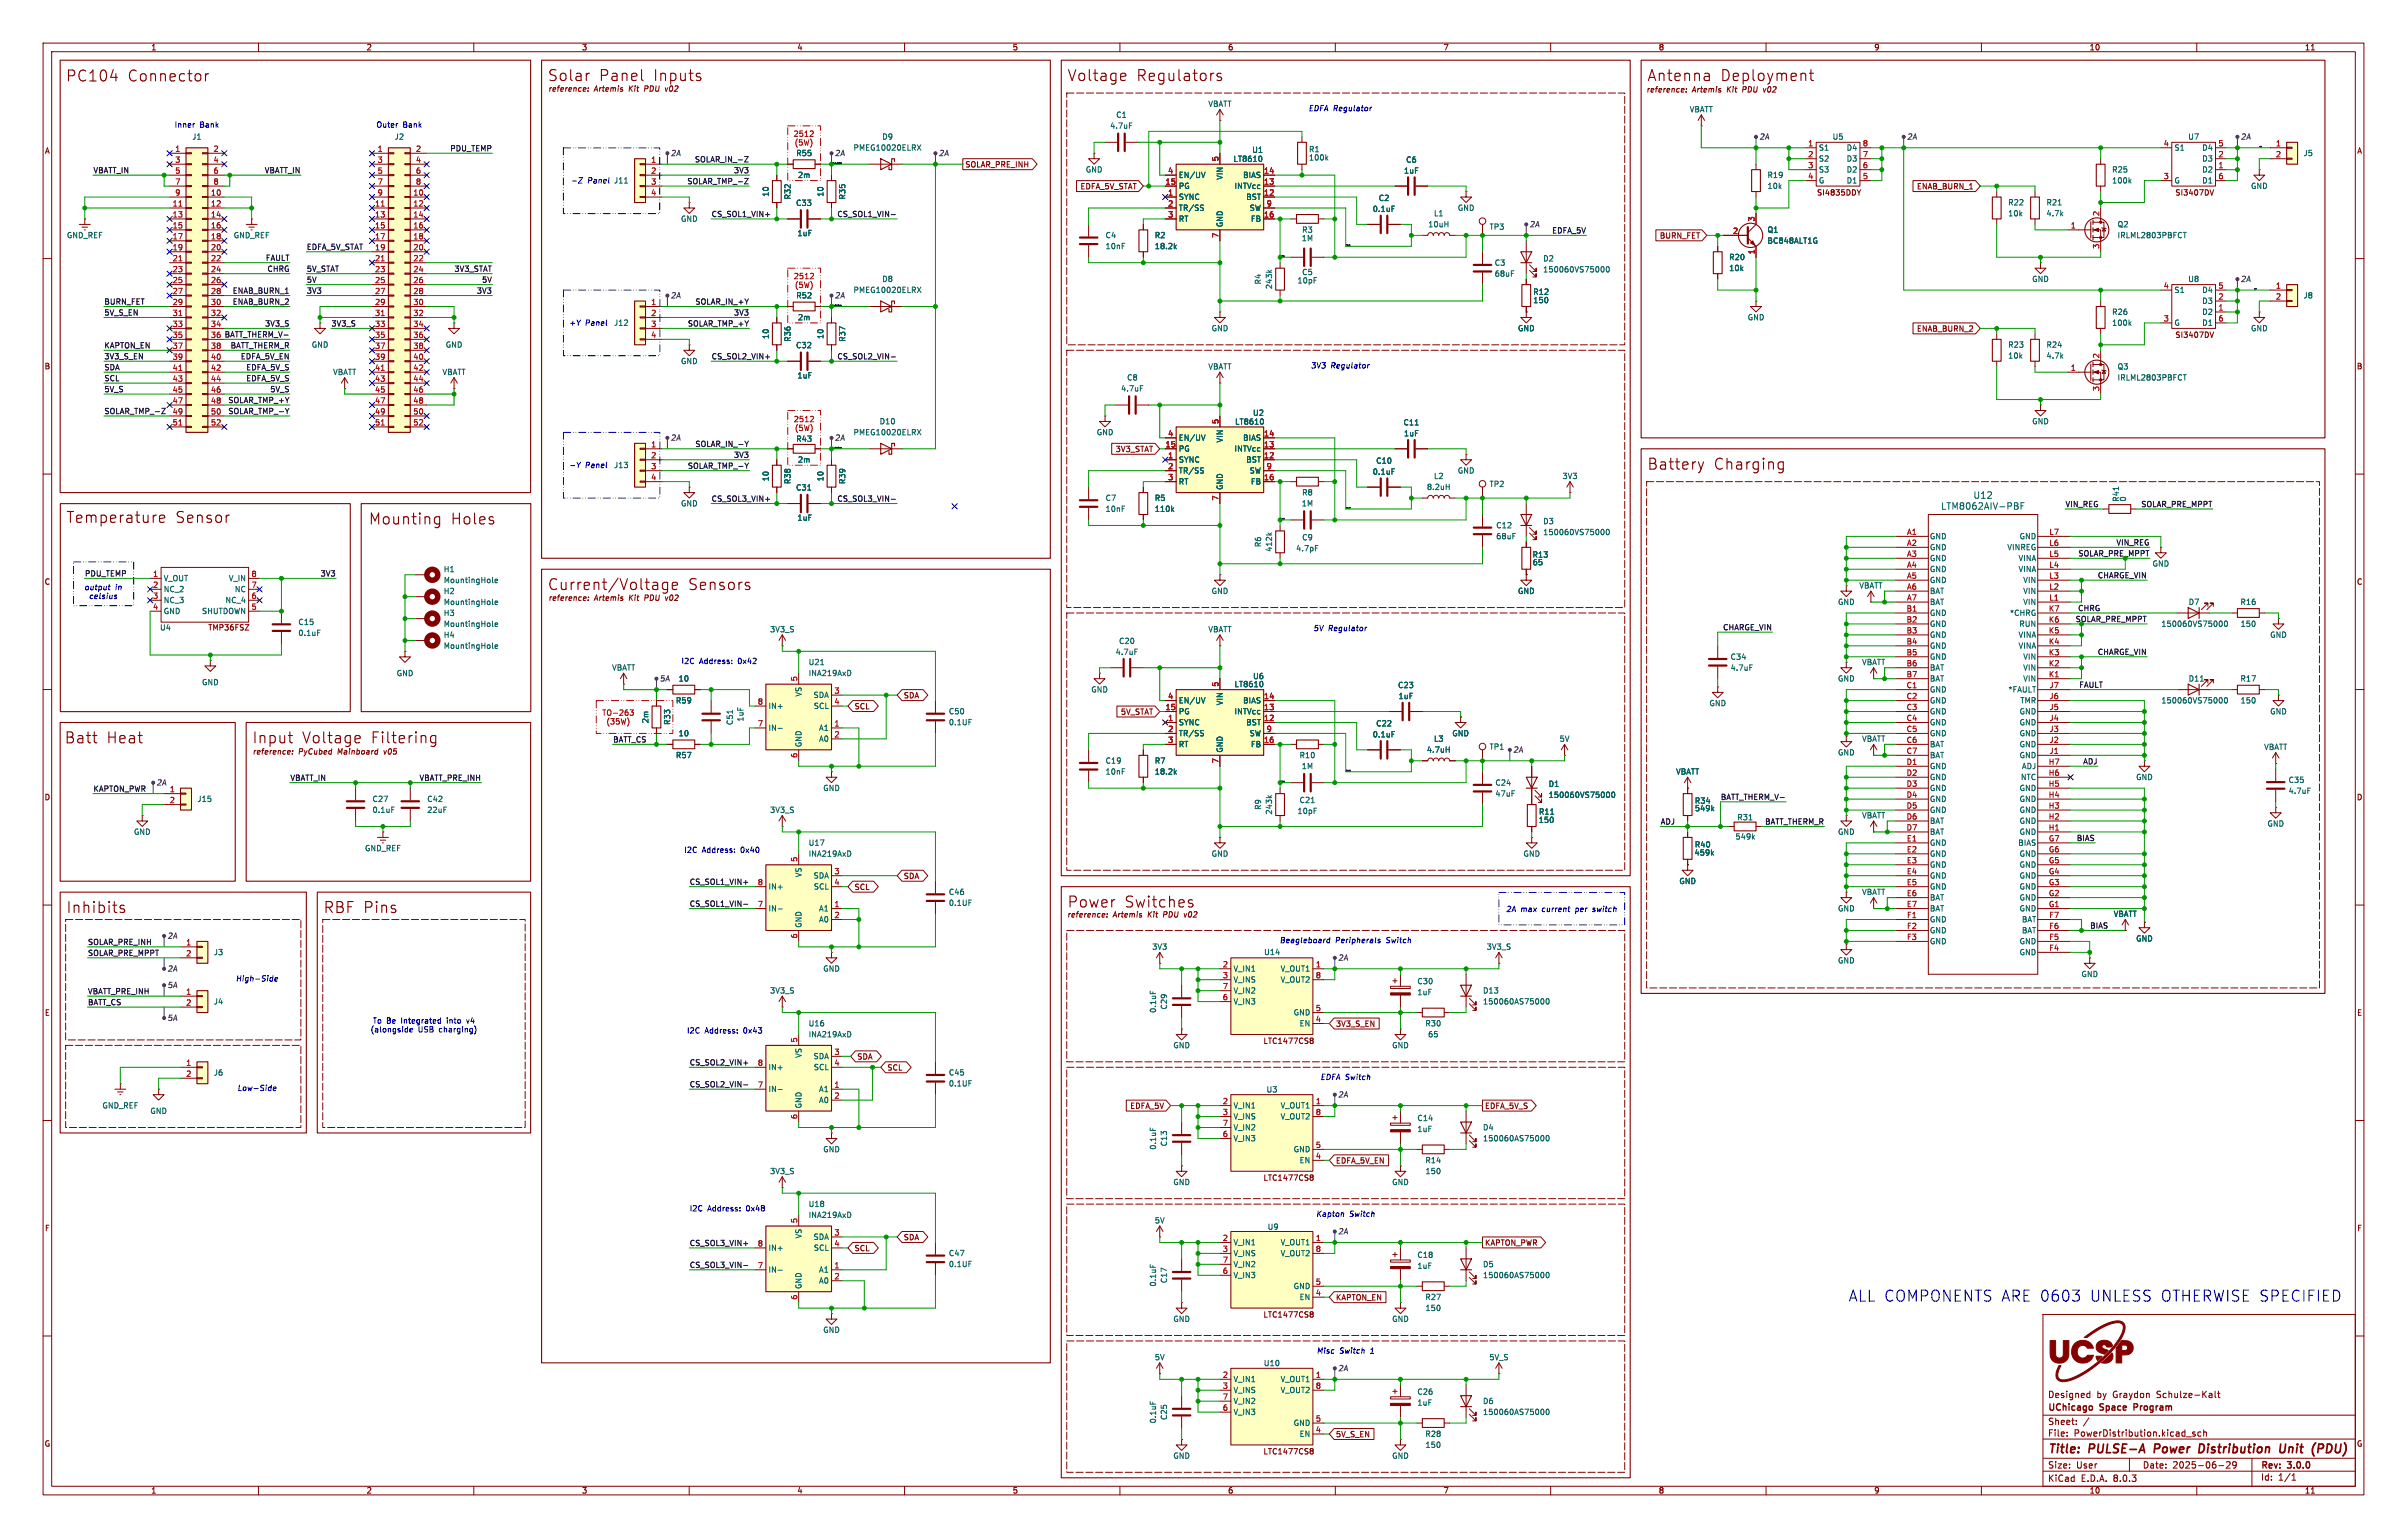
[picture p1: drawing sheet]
<svg xmlns="http://www.w3.org/2000/svg" width="559mm" height="357mm" viewBox="0 0 559 357" stroke-linecap="round" stroke-linejoin="round" font-family="sans-serif">
<defs><g id="words">
<g font-size="3.5" fill="#840000">
<text x="15.2" y="19.3">PC104</text>
<text x="29.7" y="19.3">Connector</text>
<text x="127" y="19.2">Solar</text>
<text x="139.1" y="19.2">Panel</text>
<text x="151.9" y="19.2">Inputs</text>
<text x="247.6" y="19.2">Voltage</text>
<text x="263.9" y="19.2">Regulators</text>
<text x="382.3" y="19.2">Antenna</text>
<text x="399.5" y="19.2">Deployment</text>
<text x="382.3" y="109.4">Battery</text>
<text x="397.9" y="109.4">Charging</text>
<text x="15.3" y="121.7">Temperature</text>
<text x="40.8" y="121.7">Sensor</text>
<text x="85.5" y="122.1">Mounting</text>
<text x="104.7" y="122.1">Holes</text>
<text x="127" y="137.3">Current/Voltage</text>
<text x="159.8" y="137.3">Sensors</text>
<text x="14.9" y="172.9">Batt</text>
<text x="24.8" y="172.9">Heat</text>
<text x="58.4" y="172.9">Input</text>
<text x="70.2" y="172.9">Voltage</text>
<text x="86.4" y="172.9">Filtering</text>
<text x="15.2" y="212.2">Inhibits</text>
<text x="74.9" y="212.2">RBF Pins</text>
<text x="247.6" y="211">Power</text>
<text x="261.1" y="211">Switches</text>
</g>
<g font-size="3.5" fill="#0000c2">
<text x="429" y="302.4">ALL COMPONENTS ARE 0603</text>
<text x="486" y="302.4">UNLESS OTHERWISE SPECIFIED</text>
</g>
<g font-size="2.8" fill="#840000">
<text x="475.4" y="337.8">Title:</text>
<text x="485" y="337.8">PULSE-A</text>
<text x="501" y="337.8">Power</text>
<text x="512.1" y="337.8">Distribution</text>
<text x="531.7" y="337.8">Unit</text>
<text x="540" y="337.8">(PDU)</text>
</g>
<g font-size="2.1" fill="#006464">
<text x="450.5" y="118.5">LTM8062AIV-PBF</text>
<text x="458" y="115.9">U12</text>
</g>
<g font-size="2.1" fill="#840000">
<text x="475.4" y="327.7">UChicago</text>
<text x="475.4" y="324.6">Designed</text>
<text x="486.7" y="324.6">by</text>
<text x="487.6" y="327.7">Space</text>
<text x="490.5" y="324.6">Graydon</text>
<text x="496.1" y="327.7">Program</text>
<text x="500.8" y="324.6">Schulze-Kalt</text>
<text x="475.4" y="333.5">File:</text>
<text x="475.4" y="330.8">Sheet:</text>
<text x="481.4" y="333.5">PowerDistribution.kicad_sch</text>
<text x="475.4" y="340.9">Size:</text>
<text x="482" y="340.9">User</text>
<text x="497.4" y="340.9">Date:</text>
<text x="504.4" y="340.9">2025-06-29</text>
<text x="524.8" y="341.2">Rev:</text>
<text x="531.2" y="341.2">3.0.0</text>
<text x="475.4" y="344">KiCad</text>
<text x="483.1" y="344">E.D.A.</text>
<text x="490.7" y="344">8.0.3</text>
<text x="524.8" y="343.7">Id:</text>
<text x="528.9" y="343.7">1/1</text>
</g>
<g font-size="1.8" fill="#840000">
<text x="35" y="11.9">1</text>
<text x="85" y="11.9">2</text>
<text x="135" y="11.9">3</text>
<text x="185" y="11.9">4</text>
<text x="235" y="11.9">5</text>
<text x="285" y="11.9">6</text>
<text x="335" y="11.9">7</text>
<text x="385" y="11.9">8</text>
<text x="435" y="11.9">9</text>
<text x="485" y="11.9">10</text>
<text x="535" y="11.9">11</text>
<text x="127.2" y="21.5">reference:</text>
<text x="137.9" y="21.5">Artemis</text>
<text x="146.1" y="21.5">Kit</text>
<text x="149.8" y="21.5">PDU v02</text>
<text x="382.1" y="21.7">reference:</text>
<text x="392.8" y="21.7">Artemis</text>
<text x="401" y="21.7">Kit</text>
<text x="404.8" y="21.7">PDU v02</text>
<text x="10.3" y="35.9">A</text>
<text x="547.1" y="35.9">A</text>
<text x="224" y="39.1">SOLAR_PRE_INH</text>
<text x="250.7" y="44.1">EDFA_5V_STAT</text>
<text x="421.7" y="45.6">SI4835DDY</text>
<text x="444.9" y="44.1">ENAB_BURN_1</text>
<text x="504.9" y="45.6">SI3407DV</text>
<text x="385.2" y="55.6">BURN_FET</text>
<text x="444.9" y="77.2">ENAB_BURN_2</text>
<text x="504.9" y="78.6">SI3407DV</text>
<text x="10.3" y="85.9">B</text>
<text x="547.1" y="85.9">B</text>
<text x="258.9" y="105.1">3V3_STAT</text>
<text x="10.3" y="135.9">C</text>
<text x="547.1" y="135.9">C</text>
<text x="127.2" y="139.6">reference:</text>
<text x="137.9" y="139.6">Artemis</text>
<text x="146.1" y="139.6">Kit</text>
<text x="149.9" y="139.6">PDU v02</text>
<text x="47.7" y="146.5">TMP36FSZ</text>
<text x="198.3" y="164.8">SCL</text>
<text x="209.7" y="162.2">SDA</text>
<text x="260.1" y="166.1">5V_STAT</text>
<text x="58.6" y="175.3">reference:</text>
<text x="69.2" y="175.3">PyCubed</text>
<text x="78.5" y="175.3">Mainboard</text>
<text x="89.4" y="175.3">v05</text>
<text x="10.3" y="185.9">D</text>
<text x="547.1" y="185.9">D</text>
<text x="198.3" y="206.7">SCL</text>
<text x="209.7" y="204.2">SDA</text>
<text x="247.7" y="213.1">reference:</text>
<text x="258.4" y="213.1">Artemis</text>
<text x="266.5" y="213.1">Kit</text>
<text x="270.3" y="213.1">PDU v02</text>
<text x="10.3" y="235.9">E</text>
<text x="310" y="238.4">3V3_S_EN</text>
<text x="547.1" y="235.9">E</text>
<text x="293.2" y="242.4">LTC1477CS8</text>
<text x="198.9" y="246.1">SDA</text>
<text x="205.9" y="248.6">SCL</text>
<text x="262.3" y="257.5">EDFA_5V</text>
<text x="344.6" y="257.5">EDFA_5V_S</text>
<text x="293.2" y="274.2">LTC1477CS8</text>
<text x="310" y="270.2">EDFA_5V_EN</text>
<text x="10.3" y="285.9">F</text>
<text x="209.7" y="288">SDA</text>
<text x="547.1" y="285.9">F</text>
<text x="198.3" y="290.5">SCL</text>
<text x="344.6" y="289.2">KAPTON_PWR</text>
<text x="293.2" y="305.9">LTC1477CS8</text>
<text x="310" y="301.9">KAPTON_EN</text>
<text x="10.3" y="335.9">G</text>
<text x="310" y="333.7">5V_S_EN</text>
<text x="547.1" y="335.9">G</text>
<text x="293.2" y="337.7">LTC1477CS8</text>
<text x="35" y="346.7">1</text>
<text x="85" y="346.7">2</text>
<text x="135" y="346.7">3</text>
<text x="185" y="346.7">4</text>
<text x="235" y="346.7">5</text>
<text x="285" y="346.7">6</text>
<text x="335" y="346.7">7</text>
<text x="385" y="346.7">8</text>
<text x="435" y="346.7">9</text>
<text x="485" y="346.7">10</text>
<text x="535" y="346.7">11</text>
</g>
<g font-size="1.8" fill="#0000c2">
<text x="40.4" y="29.8">Inner</text>
<text x="46.4" y="29.8">Bank</text>
<text x="87.3" y="29.8">Outer</text>
<text x="93.5" y="29.8">Bank</text>
<text x="303.7" y="26">EDFA Regulator</text>
<text x="136.4" y="42.8">Panel</text>
<text x="132" y="75.8">+Y</text>
<text x="135.8" y="75.8">Panel</text>
<text x="304.2" y="85.7">3V3</text>
<text x="308.9" y="85.7">Regulator</text>
<text x="132" y="108.8">-Y</text>
<text x="135.8" y="108.8">Panel</text>
<text x="19.5" y="137.2">output</text>
<text x="26.7" y="137.2">in</text>
<text x="20.6" y="139.2">celsius</text>
<text x="304.9" y="146.7">5V Regulator</text>
<text x="158.1" y="154.3">I2C</text>
<text x="162.4" y="154.3">Address:</text>
<text x="171.5" y="154.3">0x42</text>
<text x="158.7" y="198.1">I2C</text>
<text x="163" y="198.1">Address:</text>
<text x="172.1" y="198.1">0x40</text>
<text x="349.6" y="211.8">2A</text>
<text x="353" y="211.8">max</text>
<text x="358.1" y="211.8">current</text>
<text x="366" y="211.8">per</text>
<text x="370.2" y="211.8">switch</text>
<text x="297" y="219.1">Beagleboard</text>
<text x="310" y="219.1">Peripherals</text>
<text x="321.9" y="219.1">Switch</text>
<text x="54.7" y="227.9">High-Side</text>
<text x="85.9" y="239.8">(alongside</text>
<text x="86.4" y="237.7">To Be</text>
<text x="93.3" y="237.7">Integrated</text>
<text x="97.1" y="239.8">USB</text>
<text x="102.1" y="239.8">charging)</text>
<text x="104" y="237.7">into</text>
<text x="108.8" y="237.7">v4</text>
<text x="159.4" y="240">I2C</text>
<text x="163.6" y="240">Address:</text>
<text x="172.7" y="240">0x43</text>
<text x="306.5" y="250.8">EDFA Switch</text>
<text x="55" y="253.3">Low-Side</text>
<text x="160" y="281.3">I2C</text>
<text x="164.3" y="281.3">Address:</text>
<text x="173.4" y="281.3">0x48</text>
<text x="305.5" y="282.6">Kapton</text>
<text x="313.2" y="282.6">Switch</text>
<text x="305.6" y="314.3">Misc</text>
<text x="310.9" y="314.3">Switch</text>
<text x="318.2" y="314.3">1</text>
</g>
<g font-size="1.8" fill="#006464">
<text x="259" y="27.5">C1</text>
<text x="280.4" y="25">VBATT</text>
<text x="392.2" y="26.3">VBATT</text>
<text x="44.5" y="32.6">J1</text>
<text x="91.5" y="32.6">J2</text>
<text x="198" y="35.2">PMEG10020ELRX</text>
<text x="204.7" y="32.6">D9</text>
<text x="257.6" y="30.1">4.7uF</text>
<text x="290.6" y="35.7">U1</text>
<text x="303.8" y="35.5">R1</text>
<text x="422.1" y="35.2">S1</text>
<text x="425.3" y="32.6">U5</text>
<text x="428.6" y="35.2">D4</text>
<text x="504.7" y="35.2">S1</text>
<text x="507.9" y="32.6">U7</text>
<text x="511.2" y="35.2">D4</text>
<text x="184.7" y="36.4">R55</text>
<text x="185.1" y="41.5">2m</text>
<text x="252" y="40.2">GND</text>
<text x="273.6" y="41.5">EN/UV</text>
<text x="284.1" y="41.8" transform="rotate(-90 284.1 41.8)">VIN</text>
<text x="286.3" y="37.8">LT8610</text>
<text x="288.5" y="41.5">BIAS</text>
<text x="303.8" y="37.4">100k</text>
<text x="325.8" y="40.5">1uF</text>
<text x="326.3" y="37.9">C6</text>
<text x="410.2" y="41.5">R19</text>
<text x="422.1" y="37.7">S2</text>
<text x="422.1" y="40.2">S3</text>
<text x="428.6" y="40.2">D2</text>
<text x="428.6" y="37.7">D3</text>
<text x="490.2" y="40.2">R25</text>
<text x="511.2" y="40.2">D2</text>
<text x="511.2" y="37.7">D3</text>
<text x="534.7" y="36.4">J5</text>
<text x="142.5" y="42.8">J11</text>
<text x="178.7" y="45.8" transform="rotate(-90 178.7 45.8)">10</text>
<text x="183.7" y="46.4" transform="rotate(-90 183.7 46.4)">R32</text>
<text x="184.7" y="48">C33</text>
<text x="191.4" y="45.8" transform="rotate(-90 191.4 45.8)">10</text>
<text x="196.4" y="46.4" transform="rotate(-90 196.4 46.4)">R35</text>
<text x="273.6" y="46.6">SYNC</text>
<text x="273.6" y="44">PG</text>
<text x="286.5" y="44">INTVcc</text>
<text x="289.2" y="46.6">BST</text>
<text x="320" y="46.8">C2</text>
<text x="410.2" y="44">10k</text>
<text x="422.1" y="42.8">G</text>
<text x="428.6" y="42.8">D1</text>
<text x="466.1" y="47.9">R22</text>
<text x="475" y="47.9">R21</text>
<text x="490.2" y="42.8">100k</text>
<text x="504.7" y="42.8">G</text>
<text x="511.2" y="42.8">D1</text>
<text x="522.5" y="44">GND</text>
<text x="158" y="51.7">GND</text>
<text x="273.6" y="49.1">TR/SS</text>
<text x="273.6" y="51.7">RT</text>
<text x="284.1" y="52.8" transform="rotate(-90 284.1 52.8)">GND</text>
<text x="290" y="49.1">SW</text>
<text x="290.3" y="51.7">FB</text>
<text x="318.6" y="49.4">0.1uF</text>
<text x="331.5" y="52.9">10uH</text>
<text x="332.8" y="50.4">L1</text>
<text x="338.3" y="49.1">GND</text>
<text x="345.7" y="53.5">TP3</text>
<text x="466.1" y="50.4">10k</text>
<text x="475" y="50.4">4.7k</text>
<text x="491.5" y="52.9">Q2</text>
<text x="15.4" y="55.5">GND_REF</text>
<text x="54.1" y="55.5">GND_REF</text>
<text x="185" y="55">1uF</text>
<text x="256.6" y="55.5">C4</text>
<text x="256.6" y="58">10nF</text>
<text x="268" y="55.5">R2</text>
<text x="268" y="58">18.2k</text>
<text x="302.1" y="56.2">1M</text>
<text x="302.2" y="54.2">R3</text>
<text x="410.2" y="54.2">Q1</text>
<text x="410.2" y="56.7">BC848ALT1G</text>
<text x="491.5" y="55.5">IRLML2803PBFCT</text>
<text x="204.7" y="65.6">D8</text>
<text x="301.1" y="66">10pF</text>
<text x="302.2" y="64">C5</text>
<text x="346.9" y="61.9">C3</text>
<text x="346.9" y="64.4">68uF</text>
<text x="358.2" y="60.9">D2</text>
<text x="358.2" y="63.4">150060VS75000</text>
<text x="401.3" y="60.6">R20</text>
<text x="401.3" y="63.1">10k</text>
<text x="471.7" y="65.6">GND</text>
<text x="507.9" y="65.6">U8</text>
<text x="184.7" y="69.4">R52</text>
<text x="198" y="68.2">PMEG10020ELRX</text>
<text x="293" y="66.1" transform="rotate(-90 293 66.1)">R4</text>
<text x="295.5" y="67.2" transform="rotate(-90 295.5 67.2)">243k</text>
<text x="355.8" y="68.6">R12</text>
<text x="355.9" y="70.5">150</text>
<text x="504.7" y="68.2">S1</text>
<text x="511.2" y="70.7">D3</text>
<text x="511.2" y="68.2">D4</text>
<text x="534.7" y="69.4">J8</text>
<text x="142.5" y="75.8">J12</text>
<text x="185.1" y="74.5">2m</text>
<text x="281.2" y="77.1">GND</text>
<text x="352.3" y="77.1">GND</text>
<text x="405.6" y="74.5">GND</text>
<text x="490.2" y="73.3">R26</text>
<text x="490.2" y="75.8">100k</text>
<text x="504.7" y="75.8">G</text>
<text x="511.2" y="73.3">D2</text>
<text x="511.2" y="75.8">D1</text>
<text x="522.5" y="77.1">GND</text>
<text x="72.3" y="80.9">GND</text>
<text x="103.4" y="80.9">GND</text>
<text x="178.7" y="78.8" transform="rotate(-90 178.7 78.8)">10</text>
<text x="183.7" y="79.4" transform="rotate(-90 183.7 79.4)">R36</text>
<text x="184.7" y="81">C32</text>
<text x="191.4" y="78.8" transform="rotate(-90 191.4 78.8)">10</text>
<text x="196.4" y="79.4" transform="rotate(-90 196.4 79.4)">R37</text>
<text x="466.1" y="80.9">R23</text>
<text x="466.1" y="83.4">10k</text>
<text x="475" y="80.9">R24</text>
<text x="475" y="83.4">4.7k</text>
<text x="77.2" y="87.2">VBATT</text>
<text x="102.6" y="87.2">VBATT</text>
<text x="158" y="84.7">GND</text>
<text x="185" y="88">1uF</text>
<text x="261.5" y="88.5">C8</text>
<text x="280.4" y="86">VBATT</text>
<text x="491.5" y="86">Q3</text>
<text x="491.5" y="88.5">IRLML2803PBFCT</text>
<text x="260.2" y="91">4.7uF</text>
<text x="198" y="101.2">PMEG10020ELRX</text>
<text x="204.1" y="98.7">D10</text>
<text x="254.5" y="101.2">GND</text>
<text x="286.6" y="98.7">LT8610</text>
<text x="290.8" y="96.7">U2</text>
<text x="325.7" y="98.9">C11</text>
<text x="325.8" y="101.4">1uF</text>
<text x="471.7" y="98.7">GND</text>
<text x="184.7" y="102.7">R43</text>
<text x="185.1" y="107.5">2m</text>
<text x="273.6" y="107.5">SYNC</text>
<text x="273.6" y="105">PG</text>
<text x="273.6" y="102.5">EN/UV</text>
<text x="284.1" y="102.8" transform="rotate(-90 284.1 102.8)">VIN</text>
<text x="286.5" y="105">INTVcc</text>
<text x="288.5" y="102.5">BIAS</text>
<text x="289.2" y="107.5">BST</text>
<text x="319.4" y="107.8">C10</text>
<text x="142.5" y="108.8">J13</text>
<text x="178.7" y="111.8" transform="rotate(-90 178.7 111.8)">10</text>
<text x="183.7" y="112.4" transform="rotate(-90 183.7 112.4)">R38</text>
<text x="191.4" y="111.8" transform="rotate(-90 191.4 111.8)">10</text>
<text x="196.4" y="112.4" transform="rotate(-90 196.4 112.4)">R39</text>
<text x="273.6" y="110.1">TR/SS</text>
<text x="273.6" y="112.6">RT</text>
<text x="284.1" y="113.8" transform="rotate(-90 284.1 113.8)">GND</text>
<text x="290" y="110.1">SW</text>
<text x="290.3" y="112.6">FB</text>
<text x="318.6" y="110.3">0.1uF</text>
<text x="331.2" y="113.9">8.2uH</text>
<text x="332.8" y="111.4">L2</text>
<text x="338.3" y="110.1">GND</text>
<text x="345.7" y="113.2">TP2</text>
<text x="362.6" y="111.4">3V3</text>
<text x="158" y="117.7">GND</text>
<text x="184.7" y="114">C31</text>
<text x="256.6" y="116.4">C7</text>
<text x="256.6" y="119">10nF</text>
<text x="268" y="116.4">R5</text>
<text x="268" y="119">110k</text>
<text x="302.1" y="117.7">1M</text>
<text x="302.2" y="115.2">R8</text>
<text x="492.1" y="116.5" transform="rotate(-90 492.1 116.5)">R41</text>
<text x="493.8" y="116.5" transform="rotate(-90 493.8 116.5)">0</text>
<text x="185" y="121">1uF</text>
<text x="302.2" y="125.6">C9</text>
<text x="347.2" y="122.8">C12</text>
<text x="347.2" y="125.3">68uF</text>
<text x="358.2" y="121.8">D3</text>
<text x="358.2" y="124.4">150060VS75000</text>
<text x="447.9" y="125.3">GND</text>
<text x="468.7" y="125.3">GND</text>
<text x="293" y="127.1" transform="rotate(-90 293 127.1)">R6</text>
<text x="295.5" y="128.2" transform="rotate(-90 295.5 128.2)">412k</text>
<text x="300.8" y="128.1">4.7pF</text>
<text x="355.7" y="129.6">R13</text>
<text x="355.7" y="131.4">65</text>
<text x="447.9" y="127.9">GND</text>
<text x="447.9" y="130.4">GND</text>
<text x="465.9" y="127.9">VINREG</text>
<text x="468.5" y="130.4">VINA</text>
<text x="499.6" y="131.7">GND</text>
<text x="37.9" y="135.1">V_OUT</text>
<text x="37.9" y="137.6">NC_2</text>
<text x="53" y="135.1">V_IN</text>
<text x="54.4" y="137.6">NC</text>
<text x="102.9" y="133">H1</text>
<text x="102.9" y="135.5">MountingHole</text>
<text x="431.5" y="136.8">VBATT</text>
<text x="447.9" y="132.9">GND</text>
<text x="447.9" y="135.5">GND</text>
<text x="468.5" y="132.9">VINA</text>
<text x="469.6" y="135.5">VIN</text>
<text x="37.9" y="140.1">NC_3</text>
<text x="37.9" y="142.7">GND</text>
<text x="46.8" y="142.7">SHUTDOWN</text>
<text x="52.2" y="140.1">NC_4</text>
<text x="102.9" y="143.1">H3</text>
<text x="102.9" y="138">H2</text>
<text x="102.9" y="140.6">MountingHole</text>
<text x="281.2" y="138">GND</text>
<text x="352.3" y="138">GND</text>
<text x="426.6" y="140.6">GND</text>
<text x="447.9" y="138">BAT</text>
<text x="447.9" y="140.6">BAT</text>
<text x="447.9" y="143.1">GND</text>
<text x="466.5" y="143.1">*CHRG</text>
<text x="469.6" y="140.6">VIN</text>
<text x="469.6" y="138">VIN</text>
<text x="508" y="140.6">D7</text>
<text x="520" y="140.6">R16</text>
<text x="37" y="146.5">U4</text>
<text x="69.2" y="145.2">C15</text>
<text x="69.2" y="147.8">0.1uF</text>
<text x="102.9" y="145.7">MountingHole</text>
<text x="102.9" y="148.2">H4</text>
<text x="178.7" y="146.9">3V3_S</text>
<text x="259.7" y="149.6">C20</text>
<text x="280.4" y="146.9">VBATT</text>
<text x="447.9" y="145.6">GND</text>
<text x="447.9" y="148.2">GND</text>
<text x="468.5" y="148.2">VINA</text>
<text x="468.7" y="145.6">RUN</text>
<text x="501.7" y="145.6">150060VS75000</text>
<text x="520.1" y="145.6">150</text>
<text x="526.9" y="148.2">GND</text>
<text x="102.9" y="150.7">MountingHole</text>
<text x="142" y="155.8">VBATT</text>
<text x="187.6" y="154.5">U21</text>
<text x="258.9" y="152.2">4.7uF</text>
<text x="401.7" y="153.3">C34</text>
<text x="401.7" y="155.8">4.7uF</text>
<text x="432.2" y="154.5">VBATT</text>
<text x="447.9" y="150.7">GND</text>
<text x="447.9" y="153.3">GND</text>
<text x="447.9" y="155.8">BAT</text>
<text x="468.5" y="150.7">VINA</text>
<text x="469.6" y="155.8">VIN</text>
<text x="469.6" y="153.3">VIN</text>
<text x="46.8" y="159.2">GND</text>
<text x="92" y="157.1">GND</text>
<text x="157.4" y="158.3">10</text>
<text x="186.3" y="161.8" transform="rotate(-90 186.3 161.8)">VS</text>
<text x="187.6" y="157.1">INA219AxD</text>
<text x="253.2" y="160.9">GND</text>
<text x="286.5" y="159.7">LT8610</text>
<text x="290.8" y="157.8">U6</text>
<text x="324.4" y="159.9">C23</text>
<text x="426.6" y="158.3">GND</text>
<text x="447.9" y="158.3">BAT</text>
<text x="447.9" y="160.9">GND</text>
<text x="466.1" y="160.9">*FAULT</text>
<text x="469.6" y="158.3">VIN</text>
<text x="508" y="158.3">D11</text>
<text x="520" y="158.3">R17</text>
<text x="150.7" y="167.9" transform="rotate(-90 150.7 167.9)">2m</text>
<text x="156.8" y="163.4">R59</text>
<text x="172.8" y="167.6" transform="rotate(-90 172.8 167.6)">1uF</text>
<text x="178.3" y="164.7">IN+</text>
<text x="188.8" y="162.2">SDA</text>
<text x="188.8" y="164.7">SCL</text>
<text x="220.2" y="165.9">C50</text>
<text x="273.6" y="166">PG</text>
<text x="273.6" y="163.4">EN/UV</text>
<text x="284.1" y="163.8" transform="rotate(-90 284.1 163.8)">VIN</text>
<text x="286.5" y="166">INTVcc</text>
<text x="288.5" y="163.4">BIAS</text>
<text x="324.6" y="162.4">1uF</text>
<text x="396.7" y="164.1">GND</text>
<text x="447.9" y="163.4">GND</text>
<text x="447.9" y="166">GND</text>
<text x="468.7" y="166">GND</text>
<text x="468.9" y="163.4">TMR</text>
<text x="501.7" y="163.4">150060VS75000</text>
<text x="520.1" y="163.4">150</text>
<text x="526.9" y="166">GND</text>
<text x="155.8" y="168.3" transform="rotate(-90 155.8 168.3)">R33</text>
<text x="157.4" y="171">10</text>
<text x="170.3" y="168.4" transform="rotate(-90 170.3 168.4)">C51</text>
<text x="178.3" y="169.8">IN-</text>
<text x="186.3" y="173.5" transform="rotate(-90 186.3 173.5)">GND</text>
<text x="190" y="169.8">A1</text>
<text x="190" y="172.3">A0</text>
<text x="220.2" y="168.5">0.1UF</text>
<text x="273.6" y="168.5">SYNC</text>
<text x="273.6" y="171">TR/SS</text>
<text x="273.6" y="173.6">RT</text>
<text x="289.2" y="168.5">BST</text>
<text x="290" y="171">SW</text>
<text x="290.3" y="173.6">FB</text>
<text x="318.6" y="171.3">0.1uF</text>
<text x="319.4" y="168.8">C22</text>
<text x="332.8" y="172.3">L3</text>
<text x="337.1" y="171">GND</text>
<text x="362" y="172.3">5V</text>
<text x="432.2" y="172.3">VBATT</text>
<text x="447.9" y="168.5">GND</text>
<text x="447.9" y="171">GND</text>
<text x="447.9" y="173.6">BAT</text>
<text x="468.7" y="173.6">GND</text>
<text x="468.7" y="171">GND</text>
<text x="468.7" y="168.5">GND</text>
<text x="156.8" y="176.1">R57</text>
<text x="256.6" y="177.4">C19</text>
<text x="256.6" y="179.9">10nF</text>
<text x="268" y="177.4">R7</text>
<text x="268" y="179.9">18.2k</text>
<text x="284.1" y="174.8" transform="rotate(-90 284.1 174.8)">GND</text>
<text x="301.6" y="176.1">R10</text>
<text x="302.1" y="178.7">1M</text>
<text x="331.2" y="174.9">4.7uH</text>
<text x="345.7" y="174.2">TP1</text>
<text x="389" y="179.9">VBATT</text>
<text x="426.6" y="175.5">GND</text>
<text x="447.9" y="176.1">BAT</text>
<text x="447.9" y="178.7">GND</text>
<text x="468.7" y="176.1">GND</text>
<text x="469.3" y="178.7">ADJ</text>
<text x="525.5" y="174.2">VBATT</text>
<text x="191" y="183.7">GND</text>
<text x="347" y="182.5">C24</text>
<text x="347" y="185">47uF</text>
<text x="359.4" y="182.8">D1</text>
<text x="359.4" y="185.3">150060VS75000</text>
<text x="447.9" y="181.2">GND</text>
<text x="447.9" y="183.7">GND</text>
<text x="468.7" y="183.7">GND</text>
<text x="469" y="181.2">NTC</text>
<text x="495.8" y="181.2">GND</text>
<text x="531.2" y="181.9">C35</text>
<text x="531.2" y="184.4">4.7uF</text>
<text x="45.7" y="186.3">J15</text>
<text x="86.4" y="186.3">C27</text>
<text x="86.4" y="188.8">0.1uF</text>
<text x="99.1" y="186.3">C42</text>
<text x="99.1" y="188.8">22uF</text>
<text x="178.7" y="188.8">3V3_S</text>
<text x="293" y="188" transform="rotate(-90 293 188)">R9</text>
<text x="295.5" y="189.1" transform="rotate(-90 295.5 189.1)">243k</text>
<text x="301.1" y="189.1">10pF</text>
<text x="301.6" y="186.5">C21</text>
<text x="357.1" y="191.1">150</text>
<text x="357.2" y="189.2">R11</text>
<text x="393.4" y="186.7">R34</text>
<text x="393.4" y="188.4">549k</text>
<text x="403.2" y="190.5">R31</text>
<text x="432.2" y="190.1">VBATT</text>
<text x="447.9" y="186.3">GND</text>
<text x="447.9" y="188.8">GND</text>
<text x="447.9" y="191.4">BAT</text>
<text x="468.7" y="191.4">GND</text>
<text x="468.7" y="188.8">GND</text>
<text x="468.7" y="186.3">GND</text>
<text x="526.3" y="192">GND</text>
<text x="31" y="193.9">GND</text>
<text x="84.6" y="197.7">GND_REF</text>
<text x="187.6" y="196.4">U17</text>
<text x="393.4" y="196.8">R40</text>
<text x="402.8" y="195">549k</text>
<text x="426.6" y="193.9">GND</text>
<text x="447.9" y="193.9">BAT</text>
<text x="447.9" y="196.4">GND</text>
<text x="468.4" y="196.4">BIAS</text>
<text x="468.7" y="193.9">GND</text>
<text x="186.3" y="203.7" transform="rotate(-90 186.3 203.7)">VS</text>
<text x="187.6" y="199">INA219AxD</text>
<text x="281.2" y="199">GND</text>
<text x="353.6" y="199">GND</text>
<text x="393.3" y="198.7">459k</text>
<text x="447.9" y="199">GND</text>
<text x="447.9" y="201.5">GND</text>
<text x="468.7" y="201.5">GND</text>
<text x="468.7" y="199">GND</text>
<text x="178.3" y="206.6">IN+</text>
<text x="188.8" y="204.1">SDA</text>
<text x="188.8" y="206.6">SCL</text>
<text x="220.2" y="207.9">C46</text>
<text x="389.8" y="205.3">GND</text>
<text x="432.2" y="207.9">VBATT</text>
<text x="447.9" y="204.1">GND</text>
<text x="447.9" y="206.6">GND</text>
<text x="447.9" y="209.1">BAT</text>
<text x="468.7" y="209.1">GND</text>
<text x="468.7" y="206.6">GND</text>
<text x="468.7" y="204.1">GND</text>
<text x="178.3" y="211.7">IN-</text>
<text x="186.3" y="215.4" transform="rotate(-90 186.3 215.4)">GND</text>
<text x="190" y="211.7">A1</text>
<text x="190" y="214.2">A0</text>
<text x="220.2" y="210.4">0.1UF</text>
<text x="426.6" y="211.7">GND</text>
<text x="447.9" y="211.7">BAT</text>
<text x="447.9" y="214.2">GND</text>
<text x="468.7" y="211.7">GND</text>
<text x="469.3" y="214.2">BAT</text>
<text x="490.6" y="213">VBATT</text>
<text x="49.5" y="221.8">J3</text>
<text x="267.4" y="220.6">3V3</text>
<text x="293.4" y="221.8">U14</text>
<text x="345" y="220.6">3V3_S</text>
<text x="447.9" y="216.8">GND</text>
<text x="447.9" y="219.3">GND</text>
<text x="468.7" y="221.8">GND</text>
<text x="468.7" y="219.3">GND</text>
<text x="469.3" y="216.8">BAT</text>
<text x="495.8" y="218.7">GND</text>
<text x="191" y="225.7">GND</text>
<text x="286.3" y="225.7">V_IN1</text>
<text x="297.2" y="225.7">V_OUT1</text>
<text x="426.6" y="223.7">GND</text>
<text x="483.1" y="226.9">GND</text>
<text x="49.5" y="233.3">J4</text>
<text x="178.7" y="230.7">3V3_S</text>
<text x="286.3" y="228.2">V_INS</text>
<text x="286.3" y="233.3">V_IN3</text>
<text x="286.3" y="230.7">V_IN2</text>
<text x="297.2" y="228.2">V_OUT2</text>
<text x="328.9" y="228.6">C30</text>
<text x="328.9" y="231.1">1uF</text>
<text x="344.2" y="230.7">D13</text>
<text x="344.2" y="233.3">150060AS75000</text>
<text x="187.6" y="238.4">U16</text>
<text x="268.6" y="235.1" transform="rotate(-90 268.6 235.1)">0.1uF</text>
<text x="271.1" y="234.4" transform="rotate(-90 271.1 234.4)">C29</text>
<text x="300.2" y="235.8">GND</text>
<text x="301.6" y="238.4">EN</text>
<text x="330.8" y="238.4">R30</text>
<text x="186.3" y="245.6" transform="rotate(-90 186.3 245.6)">VS</text>
<text x="187.6" y="240.9">INA219AxD</text>
<text x="188.8" y="246">SDA</text>
<text x="272.3" y="243.4">GND</text>
<text x="323.1" y="243.4">GND</text>
<text x="331.4" y="240.9">65</text>
<text x="49.5" y="249.8">J6</text>
<text x="178.3" y="248.5">IN+</text>
<text x="188.8" y="248.5">SCL</text>
<text x="220.2" y="249.8">C45</text>
<text x="23.7" y="257.4">GND_REF</text>
<text x="178.3" y="253.6">IN-</text>
<text x="186.3" y="257.3" transform="rotate(-90 186.3 257.3)">GND</text>
<text x="190" y="253.6">A1</text>
<text x="190" y="256.1">A0</text>
<text x="220.2" y="252.3">0.1UF</text>
<text x="286.3" y="257.4">V_IN1</text>
<text x="293.9" y="253.7">U3</text>
<text x="297.2" y="257.4">V_OUT1</text>
<text x="34.8" y="258.7">GND</text>
<text x="286.3" y="259.9">V_INS</text>
<text x="286.3" y="262.5">V_IN2</text>
<text x="297.2" y="259.9">V_OUT2</text>
<text x="328.9" y="260.3">C14</text>
<text x="328.9" y="262.9">1uF</text>
<text x="344.2" y="262.5">D4</text>
<text x="191" y="267.6">GND</text>
<text x="268.6" y="266.9" transform="rotate(-90 268.6 266.9)">0.1uF</text>
<text x="271.1" y="266.1" transform="rotate(-90 271.1 266.1)">C13</text>
<text x="286.3" y="265">V_IN3</text>
<text x="300.2" y="267.6">GND</text>
<text x="344.2" y="265">150060AS75000</text>
<text x="178.7" y="272.6">3V3_S</text>
<text x="272.3" y="275.2">GND</text>
<text x="301.6" y="270.1">EN</text>
<text x="323.1" y="275.2">GND</text>
<text x="330.8" y="270.1">R14</text>
<text x="330.8" y="272.6">150</text>
<text x="187.6" y="280.3">U18</text>
<text x="186.3" y="287.5" transform="rotate(-90 186.3 287.5)">VS</text>
<text x="187.6" y="282.8">INA219AxD</text>
<text x="188.8" y="287.9">SDA</text>
<text x="268" y="284.1">5V</text>
<text x="294.2" y="285.6">U9</text>
<text x="178.3" y="290.4">IN+</text>
<text x="188.8" y="290.4">SCL</text>
<text x="220.2" y="291.7">C47</text>
<text x="286.3" y="289.2">V_IN1</text>
<text x="286.3" y="291.7">V_INS</text>
<text x="297.2" y="289.2">V_OUT1</text>
<text x="297.2" y="291.7">V_OUT2</text>
<text x="328.9" y="292.1">C18</text>
<text x="178.3" y="295.5">IN-</text>
<text x="186.3" y="299.2" transform="rotate(-90 186.3 299.2)">GND</text>
<text x="190" y="295.5">A1</text>
<text x="190" y="298">A0</text>
<text x="220.2" y="294.2">0.1UF</text>
<text x="268.6" y="298.6" transform="rotate(-90 268.6 298.6)">0.1uF</text>
<text x="271.1" y="297.9" transform="rotate(-90 271.1 297.9)">C17</text>
<text x="286.3" y="296.8">V_IN3</text>
<text x="286.3" y="294.2">V_IN2</text>
<text x="300.2" y="299.3">GND</text>
<text x="328.9" y="294.6">1uF</text>
<text x="344.2" y="294.2">D5</text>
<text x="344.2" y="296.8">150060AS75000</text>
<text x="301.6" y="301.9">EN</text>
<text x="330.8" y="301.9">R27</text>
<text x="330.8" y="304.4">150</text>
<text x="191" y="309.5">GND</text>
<text x="272.3" y="306.9">GND</text>
<text x="323.1" y="306.9">GND</text>
<text x="268" y="315.8">5V</text>
<text x="293.3" y="317.2">U10</text>
<text x="345.6" y="315.8">5V_S</text>
<text x="286.3" y="320.9">V_IN1</text>
<text x="286.3" y="323.4">V_INS</text>
<text x="297.2" y="320.9">V_OUT1</text>
<text x="297.2" y="323.4">V_OUT2</text>
<text x="328.9" y="323.8">C26</text>
<text x="271.1" y="329.6" transform="rotate(-90 271.1 329.6)">C25</text>
<text x="286.3" y="328.5">V_IN3</text>
<text x="286.3" y="326">V_IN2</text>
<text x="328.9" y="326.4">1uF</text>
<text x="344.2" y="326">D6</text>
<text x="344.2" y="328.5">150060AS75000</text>
<text x="268.6" y="330.4" transform="rotate(-90 268.6 330.4)">0.1uF</text>
<text x="300.2" y="331.1">GND</text>
<text x="301.6" y="333.6">EN</text>
<text x="330.8" y="333.6">R28</text>
<text x="272.3" y="338.7">GND</text>
<text x="323.1" y="338.7">GND</text>
<text x="330.8" y="336.1">150</text>
</g>
<g font-size="1.8" fill="#a90000">
<text x="40.6" y="35.3">1</text>
<text x="49.5" y="35.3">2</text>
<text x="87.6" y="35.3">1</text>
<text x="96.4" y="35.3">2</text>
<text x="419.7" y="34">1</text>
<text x="432.4" y="34">8</text>
<text x="502.2" y="34">4</text>
<text x="514.9" y="34">5</text>
<text x="528.2" y="34">1</text>
<text x="40.6" y="37.8">3</text>
<text x="40.6" y="40.4">5</text>
<text x="49.5" y="37.8">4</text>
<text x="49.5" y="40.4">6</text>
<text x="87.6" y="37.8">3</text>
<text x="87.6" y="40.4">5</text>
<text x="96.4" y="37.8">4</text>
<text x="96.4" y="40.4">6</text>
<text x="151.1" y="37.8">1</text>
<text x="151.1" y="40.4">2</text>
<text x="271.1" y="40.4">4</text>
<text x="283" y="37.5" transform="rotate(-90 283 37.5)">5</text>
<text x="293.3" y="40.4">14</text>
<text x="419.7" y="36.6">2</text>
<text x="419.7" y="39.1">3</text>
<text x="419.7" y="41.7">4</text>
<text x="432.4" y="41.7">5</text>
<text x="432.4" y="39.1">6</text>
<text x="432.4" y="36.6">7</text>
<text x="502.2" y="41.7">3</text>
<text x="514.9" y="39.1">1</text>
<text x="514.9" y="36.6">2</text>
<text x="514.9" y="41.7">6</text>
<text x="528.2" y="36.6">2</text>
<text x="40.6" y="42.9">7</text>
<text x="40.6" y="45.5">9</text>
<text x="48.9" y="45.5">10</text>
<text x="49.5" y="42.9">8</text>
<text x="87.6" y="42.9">7</text>
<text x="87.6" y="45.5">9</text>
<text x="95.8" y="45.5">10</text>
<text x="96.4" y="42.9">8</text>
<text x="151.1" y="42.9">3</text>
<text x="151.1" y="45.5">4</text>
<text x="270.5" y="42.9">15</text>
<text x="271.1" y="45.5">1</text>
<text x="293.3" y="45.5">12</text>
<text x="293.3" y="42.9">13</text>
<text x="40" y="48">11</text>
<text x="40" y="50.5">13</text>
<text x="40" y="53.1">15</text>
<text x="48.9" y="48">12</text>
<text x="48.9" y="50.5">14</text>
<text x="48.9" y="53.1">16</text>
<text x="87" y="48">11</text>
<text x="87" y="50.5">13</text>
<text x="87" y="53.1">15</text>
<text x="95.8" y="48">12</text>
<text x="95.8" y="50.5">14</text>
<text x="95.8" y="53.1">16</text>
<text x="271.1" y="48">2</text>
<text x="271.1" y="50.5">3</text>
<text x="293.3" y="50.5">16</text>
<text x="293.9" y="48">9</text>
<text x="407.4" y="51.5" transform="rotate(-90 407.4 51.5)">3</text>
<text x="480.6" y="53.1">1</text>
<text x="487.4" y="50.2" transform="rotate(-90 487.4 50.2)">2</text>
<text x="40" y="55.6">17</text>
<text x="40" y="58.2">19</text>
<text x="48.9" y="55.6">18</text>
<text x="48.9" y="58.2">20</text>
<text x="87" y="55.6">17</text>
<text x="87" y="58.2">19</text>
<text x="95.8" y="55.6">18</text>
<text x="95.8" y="58.2">20</text>
<text x="283" y="55.3" transform="rotate(-90 283 55.3)">7</text>
<text x="402.2" y="54.4">2</text>
<text x="407.4" y="59.1" transform="rotate(-90 407.4 59.1)">1</text>
<text x="487.4" y="57.9" transform="rotate(-90 487.4 57.9)">3</text>
<text x="40" y="60.7">21</text>
<text x="40" y="63.2">23</text>
<text x="40" y="65.8">25</text>
<text x="48.9" y="60.7">22</text>
<text x="48.9" y="63.2">24</text>
<text x="48.9" y="65.8">26</text>
<text x="87" y="60.7">21</text>
<text x="87" y="63.2">23</text>
<text x="87" y="65.8">25</text>
<text x="95.8" y="60.7">22</text>
<text x="95.8" y="63.2">24</text>
<text x="95.8" y="65.8">26</text>
<text x="40" y="68.3">27</text>
<text x="40" y="70.9">29</text>
<text x="48.9" y="68.3">28</text>
<text x="48.9" y="70.9">30</text>
<text x="87" y="68.3">27</text>
<text x="87" y="70.9">29</text>
<text x="95.8" y="68.3">28</text>
<text x="95.8" y="70.9">30</text>
<text x="151.1" y="70.9">1</text>
<text x="502.2" y="67.1">4</text>
<text x="514.9" y="69.6">2</text>
<text x="514.9" y="67.1">5</text>
<text x="528.2" y="67.1">1</text>
<text x="528.2" y="69.6">2</text>
<text x="40" y="73.4">31</text>
<text x="40" y="75.9">33</text>
<text x="48.9" y="73.4">32</text>
<text x="48.9" y="75.9">34</text>
<text x="87" y="73.4">31</text>
<text x="87" y="75.9">33</text>
<text x="95.8" y="73.4">32</text>
<text x="95.8" y="75.9">34</text>
<text x="151.1" y="73.4">2</text>
<text x="151.1" y="75.9">3</text>
<text x="502.2" y="74.7">3</text>
<text x="514.9" y="72.1">1</text>
<text x="514.9" y="74.7">6</text>
<text x="40" y="78.5">35</text>
<text x="40" y="81">37</text>
<text x="40" y="83.6">39</text>
<text x="48.9" y="81">38</text>
<text x="48.9" y="83.6">40</text>
<text x="87" y="78.5">35</text>
<text x="87" y="81">37</text>
<text x="87" y="83.6">39</text>
<text x="95.8" y="78.5">36</text>
<text x="95.8" y="81">38</text>
<text x="95.8" y="83.6">40</text>
<text x="151.1" y="78.5">4</text>
<text x="487.4" y="83.3" transform="rotate(-90 487.4 83.3)">2</text>
<text x="40" y="86.1">41</text>
<text x="40" y="88.6">43</text>
<text x="48.9" y="86.1">42</text>
<text x="48.9" y="88.6">44</text>
<text x="87" y="86.1">41</text>
<text x="87" y="88.6">43</text>
<text x="95.8" y="86.1">42</text>
<text x="95.8" y="88.6">44</text>
<text x="480.6" y="86.1">1</text>
<text x="40" y="91.2">45</text>
<text x="40" y="93.7">47</text>
<text x="48.9" y="91.2">46</text>
<text x="48.9" y="93.7">48</text>
<text x="87" y="91.2">45</text>
<text x="87" y="93.7">47</text>
<text x="95.8" y="91.2">46</text>
<text x="95.8" y="93.7">48</text>
<text x="487.4" y="90.9" transform="rotate(-90 487.4 90.9)">3</text>
<text x="40" y="96.3">49</text>
<text x="40" y="98.8">51</text>
<text x="48.9" y="96.3">50</text>
<text x="48.9" y="98.8">52</text>
<text x="87" y="96.3">49</text>
<text x="87" y="98.8">51</text>
<text x="95.8" y="96.3">50</text>
<text x="95.8" y="98.8">52</text>
<text x="271.1" y="101.3">4</text>
<text x="283" y="98.5" transform="rotate(-90 283 98.5)">5</text>
<text x="293.3" y="101.3">14</text>
<text x="151.1" y="103.9">1</text>
<text x="151.1" y="106.4">2</text>
<text x="270.5" y="103.9">15</text>
<text x="271.1" y="106.4">1</text>
<text x="293.3" y="106.4">12</text>
<text x="293.3" y="103.9">13</text>
<text x="151.1" y="109">3</text>
<text x="151.1" y="111.5">4</text>
<text x="271.1" y="109">2</text>
<text x="271.1" y="111.5">3</text>
<text x="293.3" y="111.5">16</text>
<text x="293.9" y="109">9</text>
<text x="283" y="116.3" transform="rotate(-90 283 116.3)">7</text>
<text x="442.6" y="124.2">A1</text>
<text x="475.7" y="124.2">L7</text>
<text x="442.6" y="126.7">A2</text>
<text x="442.6" y="129.3">A3</text>
<text x="442.6" y="131.8">A4</text>
<text x="475.7" y="131.8">L4</text>
<text x="475.7" y="129.3">L5</text>
<text x="475.7" y="126.7">L6</text>
<text x="35.4" y="133.9">1</text>
<text x="35.4" y="136.5">2</text>
<text x="58.3" y="136.5">7</text>
<text x="58.3" y="133.9">8</text>
<text x="442.6" y="134.4">A5</text>
<text x="442.6" y="136.9">A6</text>
<text x="475.7" y="136.9">L2</text>
<text x="475.7" y="134.4">L3</text>
<text x="35.4" y="139">3</text>
<text x="35.4" y="141.6">4</text>
<text x="58.3" y="141.6">5</text>
<text x="58.3" y="139">6</text>
<text x="442.5" y="142">B1</text>
<text x="442.6" y="139.4">A7</text>
<text x="475.5" y="142">K7</text>
<text x="475.7" y="139.4">L1</text>
<text x="442.5" y="144.5">B2</text>
<text x="442.5" y="147.1">B3</text>
<text x="442.5" y="149.6">B4</text>
<text x="475.5" y="149.6">K4</text>
<text x="475.5" y="147.1">K5</text>
<text x="475.5" y="144.5">K6</text>
<text x="442.5" y="152.1">B5</text>
<text x="442.5" y="154.7">B6</text>
<text x="475.5" y="154.7">K2</text>
<text x="475.5" y="152.1">K3</text>
<text x="185.2" y="158.2" transform="rotate(-90 185.2 158.2)">5</text>
<text x="193.6" y="161">3</text>
<text x="283" y="159.5" transform="rotate(-90 283 159.5)">5</text>
<text x="442.5" y="157.2">B7</text>
<text x="442.5" y="159.8">C1</text>
<text x="475.5" y="157.2">K1</text>
<text x="475.7" y="159.8">J7</text>
<text x="175.8" y="163.6">8</text>
<text x="193.6" y="163.6">4</text>
<text x="270.5" y="164.8">15</text>
<text x="271.1" y="167.4">1</text>
<text x="271.1" y="162.3">4</text>
<text x="293.3" y="167.4">12</text>
<text x="293.3" y="164.8">13</text>
<text x="293.3" y="162.3">14</text>
<text x="442.5" y="162.3">C2</text>
<text x="442.5" y="164.8">C3</text>
<text x="442.5" y="167.4">C4</text>
<text x="475.7" y="167.4">J4</text>
<text x="475.7" y="164.8">J5</text>
<text x="475.7" y="162.3">J6</text>
<text x="175.8" y="168.7">7</text>
<text x="193.6" y="168.7">1</text>
<text x="193.6" y="171.2">2</text>
<text x="271.1" y="169.9">2</text>
<text x="271.1" y="172.5">3</text>
<text x="293.3" y="172.5">16</text>
<text x="293.9" y="169.9">9</text>
<text x="442.5" y="169.9">C5</text>
<text x="442.5" y="172.5">C6</text>
<text x="475.7" y="172.5">J2</text>
<text x="475.7" y="169.9">J3</text>
<text x="185.2" y="176" transform="rotate(-90 185.2 176)">6</text>
<text x="283" y="177.2" transform="rotate(-90 283 177.2)">7</text>
<text x="442.5" y="175">C7</text>
<text x="442.5" y="177.5">D1</text>
<text x="475.5" y="177.5">H7</text>
<text x="475.7" y="175">J1</text>
<text x="39.3" y="183.9">1</text>
<text x="442.5" y="180.1">D2</text>
<text x="442.5" y="182.6">D3</text>
<text x="442.5" y="185.2">D4</text>
<text x="475.5" y="185.2">H4</text>
<text x="475.5" y="182.6">H5</text>
<text x="475.5" y="180.1">H6</text>
<text x="39.3" y="186.4">2</text>
<text x="442.5" y="187.7">D5</text>
<text x="442.5" y="190.2">D6</text>
<text x="475.5" y="190.2">H2</text>
<text x="475.5" y="187.7">H3</text>
<text x="442.5" y="192.8">D7</text>
<text x="442.6" y="195.3">E1</text>
<text x="442.6" y="197.9">E2</text>
<text x="475.5" y="192.8">H1</text>
<text x="475.5" y="197.9">G6</text>
<text x="475.5" y="195.3">G7</text>
<text x="185.2" y="200.1" transform="rotate(-90 185.2 200.1)">5</text>
<text x="193.6" y="202.9">3</text>
<text x="442.6" y="200.4">E3</text>
<text x="442.6" y="202.9">E4</text>
<text x="475.5" y="202.9">G4</text>
<text x="475.5" y="200.4">G5</text>
<text x="175.8" y="205.5">8</text>
<text x="193.6" y="205.5">4</text>
<text x="442.6" y="205.5">E5</text>
<text x="442.6" y="208">E6</text>
<text x="475.5" y="208">G2</text>
<text x="475.5" y="205.5">G3</text>
<text x="175.8" y="210.6">7</text>
<text x="193.6" y="210.6">1</text>
<text x="193.6" y="213.1">2</text>
<text x="442.6" y="210.6">E7</text>
<text x="442.6" y="213.1">F1</text>
<text x="442.6" y="215.6">F2</text>
<text x="475.5" y="210.6">G1</text>
<text x="475.6" y="215.6">F6</text>
<text x="475.6" y="213.1">F7</text>
<text x="43.1" y="219.5">1</text>
<text x="43.1" y="222">2</text>
<text x="185.2" y="217.9" transform="rotate(-90 185.2 217.9)">6</text>
<text x="442.6" y="218.2">F3</text>
<text x="475.6" y="220.7">F4</text>
<text x="475.6" y="218.2">F5</text>
<text x="283.8" y="224.5">2</text>
<text x="283.8" y="227.1">3</text>
<text x="305.4" y="224.5">1</text>
<text x="305.4" y="227.1">8</text>
<text x="43.1" y="230.9">1</text>
<text x="43.1" y="233.4">2</text>
<text x="283.8" y="232.2">6</text>
<text x="283.8" y="229.6">7</text>
<text x="305.4" y="237.2">4</text>
<text x="305.4" y="234.7">5</text>
<text x="185.2" y="242" transform="rotate(-90 185.2 242)">5</text>
<text x="193.6" y="244.9">3</text>
<text x="43.1" y="247.4">1</text>
<text x="43.1" y="249.9">2</text>
<text x="175.8" y="247.4">8</text>
<text x="193.6" y="247.4">4</text>
<text x="175.8" y="252.5">7</text>
<text x="193.6" y="252.5">1</text>
<text x="193.6" y="255">2</text>
<text x="283.8" y="256.3">2</text>
<text x="305.4" y="256.3">1</text>
<text x="185.2" y="259.8" transform="rotate(-90 185.2 259.8)">6</text>
<text x="283.8" y="258.8">3</text>
<text x="283.8" y="263.9">6</text>
<text x="283.8" y="261.4">7</text>
<text x="305.4" y="258.8">8</text>
<text x="305.4" y="269">4</text>
<text x="305.4" y="266.4">5</text>
<text x="185.2" y="283.9" transform="rotate(-90 185.2 283.9)">5</text>
<text x="193.6" y="286.8">3</text>
<text x="175.8" y="289.3">8</text>
<text x="193.6" y="289.3">4</text>
<text x="283.8" y="288">2</text>
<text x="283.8" y="290.6">3</text>
<text x="283.8" y="293.1">7</text>
<text x="305.4" y="288">1</text>
<text x="305.4" y="290.6">8</text>
<text x="175.8" y="294.4">7</text>
<text x="193.6" y="294.4">1</text>
<text x="193.6" y="296.9">2</text>
<text x="283.8" y="295.7">6</text>
<text x="305.4" y="298.2">5</text>
<text x="185.2" y="301.7" transform="rotate(-90 185.2 301.7)">6</text>
<text x="305.4" y="300.7">4</text>
<text x="283.8" y="319.8">2</text>
<text x="283.8" y="322.3">3</text>
<text x="305.4" y="319.8">1</text>
<text x="305.4" y="322.3">8</text>
<text x="283.8" y="327.4">6</text>
<text x="283.8" y="324.9">7</text>
<text x="305.4" y="329.9">5</text>
<text x="305.4" y="332.5">4</text>
</g>
<g font-size="1.8" fill="#0f0f0f">
<text x="104.4" y="35.2">PDU_TEMP</text>
<text x="21.6" y="40.3">VBATT_IN</text>
<text x="61.4" y="40.3">VBATT_IN</text>
<text x="161.2" y="37.7">SOLAR_IN_-Z</text>
<text x="170.3" y="40.3">3V3</text>
<text x="159.5" y="42.8">SOLAR_TMP_-Z</text>
<text x="165.1" y="50.4">CS_SOL1_VIN+</text>
<text x="194.3" y="50.4">CS_SOL1_VIN-</text>
<text x="71.1" y="58.1">EDFA_5V_STAT</text>
<text x="360.2" y="54.3">EDFA_5V</text>
<text x="61.6" y="60.6">FAULT</text>
<text x="62" y="63.1">CHRG</text>
<text x="71.1" y="63.1">5V_STAT</text>
<text x="71.1" y="65.7">5V</text>
<text x="105.4" y="63.1">3V3_STAT</text>
<text x="111.8" y="65.7">5V</text>
<text x="24.1" y="70.8">BURN_FET</text>
<text x="53.9" y="68.2">ENAB_BURN_1</text>
<text x="53.9" y="70.8">ENAB_BURN_2</text>
<text x="71.1" y="68.2">3V3</text>
<text x="110.6" y="68.2">3V3</text>
<text x="161.3" y="70.8">SOLAR_IN_+Y</text>
<text x="24.1" y="73.3">5V_S_EN</text>
<text x="61.4" y="75.8">3V3_S</text>
<text x="76.8" y="75.8">3V3_S</text>
<text x="159.6" y="75.8">SOLAR_TMP_+Y</text>
<text x="170.3" y="73.3">3V3</text>
<text x="24.1" y="83.5">3V3_S_EN</text>
<text x="24.1" y="80.9">KAPTON_EN</text>
<text x="48.9" y="78.5">36 BATT_THERM_V-</text>
<text x="53.4" y="80.9">BATT_THERM_R</text>
<text x="55.8" y="83.5">EDFA_5V_EN</text>
<text x="165.1" y="83.5">CS_SOL2_VIN+</text>
<text x="194.3" y="83.5">CS_SOL2_VIN-</text>
<text x="24.1" y="88.5">SCL</text>
<text x="24.1" y="86">SDA</text>
<text x="57.1" y="86">EDFA_5V_S</text>
<text x="57.1" y="88.5">EDFA_5V_S</text>
<text x="24.1" y="91.1">5V_S</text>
<text x="52.9" y="93.6">SOLAR_TMP_+Y</text>
<text x="62.6" y="91.1">5V_S</text>
<text x="24.1" y="96.2">SOLAR_TMP_-Z</text>
<text x="52.9" y="96.2">SOLAR_TMP_-Y</text>
<text x="161.3" y="103.8">SOLAR_IN_-Y</text>
<text x="170.3" y="106.3">3V3</text>
<text x="159.6" y="108.9">SOLAR_TMP_-Y</text>
<text x="165.1" y="116.5">CS_SOL3_VIN+</text>
<text x="194.3" y="116.5">CS_SOL3_VIN-</text>
<text x="479.4" y="117.8">VIN_REG</text>
<text x="497" y="117.8">SOLAR_PRE_MPPT</text>
<text x="491.2" y="126.7">VIN_REG</text>
<text x="19.6" y="133.9">PDU_TEMP</text>
<text x="74.3" y="133.9">3V3</text>
<text x="486.9" y="134.3">CHARGE_VIN</text>
<text x="482.3" y="141.9">CHRG</text>
<text x="399.9" y="146.3">CHARGE_VIN</text>
<text x="486.9" y="152.1">CHARGE_VIN</text>
<text x="482.6" y="159.7">FAULT</text>
<text x="142.2" y="172.4">BATT_CS</text>
<text x="483.5" y="177.5">ADJ</text>
<text x="21.6" y="183.8">KAPTON_PWR</text>
<text x="67.3" y="181.3">VBATT_IN</text>
<text x="97.3" y="181.3">VBATT_PRE_INH</text>
<text x="399.4" y="185.7">BATT_THERM_V-</text>
<text x="385.4" y="191.4">ADJ</text>
<text x="409.7" y="191.4">BATT_THERM_R</text>
<text x="482" y="195.2">BIAS</text>
<text x="160" y="205.4">CS_SOL1_VIN+</text>
<text x="160" y="210.5">CS_SOL1_VIN-</text>
<text x="485.1" y="215.6">BIAS</text>
<text x="20.3" y="219.4">SOLAR_PRE_INH</text>
<text x="20.3" y="221.9">SOLAR_PRE_MPPT</text>
<text x="20.3" y="230.8">VBATT_PRE_INH</text>
<text x="20.3" y="233.3">BATT_CS</text>
<text x="160" y="247.3">CS_SOL2_VIN+</text>
<text x="160" y="252.4">CS_SOL2_VIN-</text>
<text x="160" y="289.2">CS_SOL3_VIN+</text>
<text x="160" y="294.3">CS_SOL3_VIN-</text>
</g>
<g font-size="1.8" fill="#d00006">
<text x="184.1" y="31.9">2512</text>
<text x="184.4" y="34">(5W)</text>
<text x="184.2" y="65">2512</text>
<text x="184.4" y="67">(5W)</text>
<text x="184.2" y="98.1">2512</text>
<text x="184.4" y="100.2">(5W)</text>
<text x="139.7" y="166.3">TO-263</text>
<text x="140.7" y="168.3">(35W)</text>
</g>
<g font-size="1.8" fill="#484848">
<text x="408.4" y="32.6">2A</text>
<text x="442.7" y="32.6">2A</text>
<text x="520.1" y="32.6">2A</text>
<text x="155.6" y="36.4">2A</text>
<text x="193.7" y="36.4">2A</text>
<text x="217.9" y="36.4">2A</text>
<text x="355" y="52.9">2A</text>
<text x="520.1" y="65.6">2A</text>
<text x="155.6" y="69.4">2A</text>
<text x="193.7" y="69.4">2A</text>
<text x="155.6" y="102.5">2A</text>
<text x="193.7" y="102.5">2A</text>
<text x="153.1" y="158.3">5A</text>
<text x="351.2" y="174.9">2A</text>
<text x="36.3" y="182.5">2A</text>
<text x="38.8" y="218">2A</text>
<text x="38.8" y="225.7">2A</text>
<text x="310.6" y="223.1">2A</text>
<text x="38.8" y="229.5">5A</text>
<text x="38.8" y="237.1">5A</text>
<text x="310.6" y="254.9">2A</text>
<text x="310.6" y="286.6">2A</text>
<text x="310.6" y="318.4">2A</text>
</g>
<g font-size="1.8" fill="#009600">
<text x="482.4" y="129.2">SOLAR_PRE_MPPT</text>
<text x="481.8" y="144.4">SOLAR_PRE_MPPT</text>
</g>
<g font-size=".4" fill="#0f0f0f">
<text x="524.5" y="34.2">b1</text>
<text x="193" y="38">sol_1_diode</text>
<text x="297.2" y="59.6">FB_1</text>
<text x="312.4" y="57.1">SW_1</text>
<text x="193" y="71">sol_2_diode</text>
<text x="523.2" y="67.2">b2</text>
<text x="193" y="104.1">sol_3_diode</text>
<text x="312.4" y="118">SW_2</text>
<text x="297.2" y="120.6">FB_2</text>
<text x="312.4" y="179">SW_3</text>
<text x="297.2" y="181.5">FB_3</text>
</g>
</g></defs>
<g fill="none" stroke="#840000" stroke-width=".23">
<path d="M10 10h538.8v336.9h-538.8zM12 12h534.8v332.9h-534.8zM60 10v2M110 10v2M160 10v2M210 10v2M260 10v2M310 10v2M360 10v2M410 10v2M460 10v2M510 10v2"/>
<path d="M536.6 11.6h.7M395 29.2h.1M395 26.7l-.8 1.2M395 26.7v2.5M395 26.7l.7 1.2M501.6 34.3h2.6M504.2 33h10.1v10.2h-10.1zM514.3 39.4h2.6M514.3 36.8h2.6M514.3 34.3h2.6M10 60h2M180.3 40.6v1.3"/>
<path d="M180.3 47v1.3M182.9 50.8h2.8M187.7 50.8h2.8M501.6 41.9h2.6M513.9 44l-.4 1.3M514.3 41.9h2.6M546.8 60h2M407.7 69.8v1.3h-1.3l1.3 1.3 1.2-1.3h-1.2M407.7 69.8h.1M501.6 74.9h2.6M501.6 67.3h2.6M504.2 66h10.1v10.2h-10.1z"/>
<path d="M513.9 77l-.4 1.3M514.3 72.4h2.6M514.3 69.8h2.6M514.3 74.9h2.6M514.3 67.3h2.6M524.5 72.4v1.3h-1.3l1.3 1.2 1.3-1.2h-1.3M524.5 72.4h.1M473.7 94v1.2h-1.3l1.3 1.3 1.3-1.3h-1.3M473.7 94h.1M480.1 86.4h5.3M485.9 86.4h1.8v5M485.9 84.6h2.5v3.5h-2.5"/>
<path d="M487.7 81.3v3.3M487.9 85.9l1 .2M488.4 86l.4 .6h-.7zM10 110h2M546.8 110h2M10 160h2M546.8 160h2M252.7 174v2.8M252.7 178.8v2.8M265.4 174v1.3M265.4 180.3v1.3M283.2 194.3v1.3h1.3l-1.3 1.2-1.3-1.2h1.3"/>
<path d="M283.2 194.3h.1M299.7 181.6h2.8M304.5 181.6h2.8M10 210h2M546.8 210h2M269.2 223.5h.1M269.2 221l-.7 1.2M269.2 221v2.5M269.2 221l.8 1.2M348 223.5h.1M348 221l-.8 1.2M348 221v2.5"/>
<path d="M348 221l.7 1.2M10 260h2M546.8 260h2M10 310h2M474.3 305h72.5v39.9h-72.5zM546.8 310h2M474.4 338.4h72.4M474.4 333.9h72.4M474.4 328.4h72.4M479.9 333.1v.2M479.9 332.3v.2M482 330.4v.2"/>
<path d="M482 329.6v.2M484.7 323.3l.5 .1M485 329l-1.3 1.9M485.2 322.8v1.5M485.2 324.2l-.5 .1M494.4 338.4v3M507.6 333.4h1.1M509.6 332.3h-.4l-.2 .2 .1 .2 .5 .1v.4h-.6M511 332.3h-.5l-.3 .2 .2 .7h.6M511.6 332.4l.6-.1v1M511.6 331.8v1.5M513 323.3l.5 .1v.9"/>
<path d="M513.5 324.2l-.5 .1M513.5 323.7h-.5M514.2 322.8v1.3l.3 .2M514.8 323.3h.6M515 322.8v1.3l.4 .2M516.9 339.3l.6-.1 .2 .4-.9 1.1h.9M519.2 339.8l-.3 .3-.4-.1-.2-.2 .1-.5 .5-.1 .3 .2-.1 .9-.2 .3-.4 .1M522.8 338.4v6.5M60 344.9v2M110 344.9v2M160 344.9v2M210 344.9v2"/>
<path d="M260 344.9v2M310 344.9v2M360 344.9v2M410 344.9v2M460 344.9v2M474.4 341.4h72.4M510 344.9v2M515.1 340.1h1.1M532.1 343.5h.9M532.1 342.4l.4-.4v1.5M536.6 346.5h.7"/>
</g>
<path d="M500.3 335.1l-.2 2M511.5 335.2l-.8-.1-.2 2h.4l.6-.3M529.5 335.1l-.2 1.6 .3 .4 .6-.1 .2-.3 .2-1.6M538.3 335.1l1 .1M539.3 335.9l-.3 .2h-.8" fill="none" stroke="#840000" stroke-width=".4"/>
<path d="M495.4 325.7v1.5M495.4 326.5h.6" fill="none" stroke="#840000" stroke-width=".3"/>
<g fill="#840000" stroke="#840000" stroke-width=".23">
<path d="M483.8 310.4a18.9 18.9 0 0 1 7.4-3.9 1.69 1.69 0 0 1 1.9 .5 1.69 1.69 0 0 1 .1 2 21.9 21.9 0 0 1-8.6 9.3 10 10 0 0 1-5.9 2.3 1.57 1.57 0 0 1-1.3-2.3l.6-1.4h.5l-.6 1.3a1.35 1.35 0 0 0 .1 1.6 1.35 1.35 0 0 0 1.6 .3 23 23 0 0 0 11.3-8l1.2-1.7 .7-1.6a1.35 1.35 0 0 0-.2-1.6 1.35 1.35 0 0 0-1.6-.2 16.8 16.8 0 0 0-6.5 3.4z"/>
<path d="M475.9 311.1h1.3v2.4a1.09 1.09 0 0 0 .2 1.2 1.09 1.09 0 0 0 1.1 .3 1.36 1.36 0 0 0 .5-1.6v-2.3h1.3v2a2.52 2.52 0 0 1-1.9 3.2 2.3 2.3 0 0 1-2.5-2.9z"/>
<path d="M487.9 316.2l2.4-2.3a1.75 1.75 0 0 1-.3 2 1.75 1.75 0 0 1-2 .3z"/>
<path d="M481.7 311.7a2.57 2.57 0 0 1 4.3 1.1h-1.4a1.31 1.31 0 0 0-1.7-.5 1.31 1.31 0 0 0-.6 1.7 1.24 1.24 0 0 0 1 1.1 1.24 1.24 0 0 0 1.3-.6h1.4a2.64 2.64 0 0 1-4 1.4 2.64 2.64 0 0 1-.3-4.2z"/>
<path d="M492.5 311.1h.6a1.7 1.7 0 0 1 2.1 1.6 1.7 1.7 0 0 1-2 1.7h-.6v1.8h-1.3v-3.4l1.3-.1v.7h.4a.69 .69 0 0 0 .9-.7 .69 .69 0 0 0-.9-.6h-.4v.6h-1.3z"/>
<path d="M486.6 314.7l1.4 .1-1 .9z"/>
<path d="M487 311.5a2.21 2.21 0 0 1 3.4 .7l-.1 .2a.95 .95 0 0 1-1.5-.3 .51 .51 0 0 0-.8 .3 .51 .51 0 0 0 .6 .6l.8 .4-.8 .8-.4-.1a1.54 1.54 0 0 1-1.4-.9 1.54 1.54 0 0 1 .2-1.7z"/>
<path d="M486.2 86.4l1-.4v.7z"/>
<circle cx="487.7" cy="88.1" r=".25"/>
<circle cx="487.7" cy="84.6" r=".25"/>
</g>
<g fill="none" stroke="#840000" stroke-width=".25">
<path d="M179.3 41.9h2.1v5.1h-2.1zM485.4 84.5v3.8M485.9 84.1v1M485.9 85.9v1M485.9 87.6v1M264.4 175.3h2v5h-2z"/>
<circle cx="486.8" cy="86.4" r="2.79"/>
</g>
<path d="M506.8 86.9h.8M507.2 86.9v1.3M272.7 179.2l.4 .4M273.1 178.8l-.5 .5M304.4 186.3h.7" fill="none" stroke="#006464" stroke-width=".23"/>
<path d="M185.9 48.8v4M187.5 48.8v4M250.7 177h4.1M250.7 178.6h4.1M302.8 179.6v4M304.3 179.6v4" fill="none" stroke="#840000" stroke-width=".51"/>
<path d="M530.9 33h2.5v5.1h-2.5z" fill="#ffffc2"/>
<path d="M527 34.3h3.9M527 36.8h3.9M530.9 36.7h1.2v.3h-1.2zM530.9 34.2h1.2v.2h-1.2z" fill="none" stroke="#840000" stroke-width=".23"/>
<path d="M530.9 33h2.5v5.1h-2.5z" fill="none" stroke="#840000" stroke-width=".25"/>
<path d="M530.9 66h2.5v5.1h-2.5z" fill="#ffffc2"/>
<g fill="none" stroke="#840000" stroke-width=".23">
<path d="M182.9 38.1h1.2M189.2 38.1h1.3M407.7 38.1v1.3M419.1 34.3h2.5M419.1 36.8h2.5M419.1 39.4h2.5M421.6 33h10.2v10.2h-10.2zM431.8 34.3h2.5M431.8 36.8h2.5M431.8 39.4h2.5M160 47v1.3h1.3l-1.3 1.2-1.3-1.2h1.3M160 47h.1"/>
<path d="M398.8 57.1v1.3M400 54.6h5.8M405.8 55.2l1.9 1.9v2.6M407.7 49.5v2.6l-1.9 1.9M407.7 44.4v1.3M419.1 41.9h2.5M431.8 41.9h2.5M432 44l-.4 .7M398.8 63.5v1.3M527 67.3h3.9M527 69.8h3.9M530.9 69.7h1.2v.3h-1.2z"/>
<path d="M530.9 67.2h1.2v.2h-1.2zM299.7 111.8h1.3M306.1 111.8h1.2M317.5 113h2.8M322.3 113h2.8M330.2 115.6h1.3l.2-.5 .4-.2 .5 .2 .1 .5 .2-.5 .5-.2 .4 .2 .2 .5 .2-.5 .4-.2 .5 .2 .2 .5 .2-.5 .4-.2 .5 .2 .1 .5h1.3M299.7 120.6h2.8M304.5 120.6h2.8M299.7 172.7h1.3M306.1 172.7h1.2M317.5 174h2.8M322.3 174h2.8"/>
<path d="M322.6 165.1h2.8M327.4 165.1h2.8M330.2 176.5h1.3l.2-.4 .4-.2 .5 .2 .1 .4 .2-.4 .5-.2 .4 .2 .2 .4 .2-.4 .4-.2 .5 .2 .2 .4 .2-.4 .4-.2 .5 .2 .1 .4h1.3M339.1 166.4v1.2h1.3l-1.3 1.3-1.3-1.3h1.3M339.1 166.4h.1M344.2 174v2.5M344.2 179.1v2.8M297.2 182.9v1.2M297.2 189.2v1.3M344.2 183.9v2.8"/>
<circle cx="344.2" cy="173.2" r=".76"/>
</g>
<g fill="none" stroke="#840000" stroke-width=".25">
<path d="M184.1 37.1h5.1v2h-5.1zM406.7 39.4h2v5h-2zM397.8 58.4h2v5.1h-2zM530.9 66h2.5v5.1h-2.5zM301 110.7h5.1v2.1h-5.1zM301 171.7h5.1v2h-5.1zM296.2 184.1h2v5.1h-2z"/>
<circle cx="406.4" cy="54.6" r="2.82"/>
</g>
<path d="M405.8 52.7v3.8M302.8 118.6v4.1M304.3 118.6v4.1M320.5 111v4.1M322.1 111v4.1M320.5 172v4M322.1 172v4M325.6 163.1v4M327.2 163.1v4M342.1 182.1h4.1M342.1 183.6h4.1" fill="none" stroke="#840000" stroke-width=".51"/>
<path d="M406.4 56.4l.5-.5 .5 1z" fill="#840000" stroke="#840000" stroke-width=".23"/>
<path d="M421.6 55.9h.2v.4l-.2 .2M421.6 55.2l.2 .1M323.2 108.8h.6M335.7 112.9h.8M336.5 112.3v1.3M305.4 126.6h.6M323.2 169.7h.6M335.7 173.9h.8M336.5 173.3v1.3M294.4 184.6l.5 .5M295.2 184.6l-.5 .4" fill="none" stroke="#006464" stroke-width=".23"/>
<path d="M147.3 36.8h2.6v10.2h-2.6z" fill="#ffffc2"/>
<g fill="none" stroke="#840000" stroke-width=".23">
<path d="M148.6 38h1.3v.2h-1.3zM149.9 38.1h3.8M524.5 39.4v1.2h-1.3l1.3 1.3 1.3-1.3h-1.3M524.5 39.4h.1M148.6 45.6h1.3v.2h-1.3zM148.6 43.1h1.3v.2h-1.3zM148.6 40.5h1.3v.3h-1.3zM149.9 40.6h3.8M149.9 43.2h3.8M149.9 45.7h3.8M193 40.6v1.3M193 47v1.3"/>
<path d="M252.7 113v2.8M252.7 117.9v2.7M265.4 113v1.3M265.4 119.4v1.2M340.4 105.4v1.3h1.2l-1.2 1.2-1.3-1.2h1.3M340.4 105.4h.1M344.2 113v2.6M344.2 119.4v2.8M283.2 133.3v1.3h1.3l-1.3 1.3-1.3-1.3h1.3M283.2 133.3h.1M297.2 121.9v1.3M297.2 128.3v1.2"/>
<path d="M344.2 124.2v2.8M354.3 133.3v1.3h1.3l-1.3 1.3-1.2-1.3h1.2M354.3 133.3h.1M354.3 125.7v1.3M354.3 132.1v1.2M428.6 135.9v1.3h1.3l-1.3 1.2-1.2-1.2h1.2M428.6 135.9h.1M434.3 139.7h.1M434.3 137.2l-.7 1.2M434.3 137.2v2.5M434.3 137.2l.8 1.2M255.3 156.2v1.3h1.2l-1.2 1.2-1.3-1.2h1.3"/>
<path d="M255.3 156.2h.1M257.8 154.9h2.8M262.6 154.9h2.8M283.2 149.9h.1M283.2 147.3l-.8 1.3M283.2 147.3v2.6M283.2 147.3l.8 1.3M363.2 175.3h.1M363.2 172.7l-.7 1.3M363.2 172.7v2.6M363.2 172.7l.8 1.3M355.6 194.3v1.3h1.3l-1.3 1.2-1.3-1.2h1.3"/>
<path d="M355.6 194.3h.1M355.6 185.4v1.3M355.6 191.8v1.2"/>
<circle cx="344.2" cy="112.3" r=".76"/>
</g>
<path d="M147.3 36.8h2.6v10.2h-2.6zM192 41.9h2.1v5.1h-2.1zM264.4 114.3h2v5.1h-2zM296.2 123.2h2v5.1h-2zM353.3 127h2v5.1h-2zM354.6 186.7h2v5.1h-2z" fill="none" stroke="#840000" stroke-width=".25"/>
<path d="M145 42.5h.7M272.1 118.2l.4 .5M272.5 117.8l-.5 .5M294.4 123.6l.5 .5M295.2 123.6l-.5 .4M263.5 150.6h.6M360 188.9h.7" fill="none" stroke="#006464" stroke-width=".23"/>
<path d="M250.7 116.1h4.1M250.7 117.6h4.1M342.1 122.4h4.1M342.1 124h4.1M260.9 152.9v4.1M262.4 152.9v4.1" fill="none" stroke="#840000" stroke-width=".51"/>
<path d="M273 160h20.4v15.3h-20.4z" fill="#ffffc2"/>
<g fill="none" stroke="#840000" stroke-width=".25">
<path d="M204.5 36.8l2.5 1.3-2.5 1.3zM207.6 37.5v-.7h-.6v2.6h-.6v-.7M486.7 38.1h2v5.1h-2zM485.4 51.4v3.8M485.9 51.1v1M485.9 52.8v1M485.9 54.6v1M508 158.7l2.5 1.3-2.5 1.3zM510.5 158.7v2.6M519.4 159h5.1v2h-5.1zM273 160h20.4v15.3h-20.4zM390.8 194.3h2v5.1h-2z"/>
<path d="M390.8 184.1h2v5.1h-2zM402.6 190.8h5.1v2h-5.1z"/>
<circle cx="486.8" cy="53.3" r="2.79"/>
</g>
<g fill="none" stroke="#840000" stroke-width=".23">
<path d="M201.9 38.1h7.6M487.7 36.8v1.3M480.1 53.3h5.3M485.9 53.3h1.8v5.1M485.9 51.6h2.5v3.5h-2.5M487.7 43.2v1.2M487.7 48.3v3.3M487.9 52.8l1 .3M488.4 53l.4 .6h-.7zM447.7 119.4h25.4v106.7h-25.4zM440.1 124.5h7.6M440.1 127h7.6"/>
<path d="M440.1 129.5h7.6M440.1 132.1h7.6M440.1 134.6h7.6M440.1 137.2h7.6M440.1 139.7h7.6M473.1 124.5h7.6M473.1 127h7.6M473.1 129.5h7.6M473.1 132.1h7.6M473.1 134.6h7.6M473.1 137.2h7.6M473.1 139.7h7.6"/>
<path d="M283.2 157.5v2.5M398.8 159.4v1.3h1.2l-1.2 1.2-1.3-1.2h1.3M398.8 159.4h.1M398.8 149.9v2.8M398.8 154.7v2.8M428.6 153.7v1.2h1.3l-1.3 1.3-1.2-1.3h1.2M428.6 153.7h.1M435 157.5h.1M435 154.9l-.8 1.3M435 154.9v2.6M435 154.9l.7 1.3M440.1 142.2h7.6"/>
<path d="M440.1 144.8h7.6M440.1 147.3h7.6M440.1 149.9h7.6M440.1 152.4h7.6M440.1 154.9h7.6M440.1 157.5h7.6M473.1 142.2h7.6M473.1 144.8h7.6M473.1 147.3h7.6M473.1 149.9h7.6M473.1 152.4h7.6M473.1 154.9h7.6"/>
<path d="M473.1 157.5h7.6M512.6 158.5v-.8h-.8h.8l-1.6 1.6M513.8 158.5v-.8h-.7h.7l-1.5 1.6M270.5 167.6h2.5M270.5 165.1h2.5M270.5 162.6h2.5M270.5 172.7h2.5M270.5 170.2h2.5M283.2 175.3v2.5M293.4 167.6h2.5M293.4 165.1h2.5M293.4 162.6h2.5"/>
<path d="M293.4 172.7h2.5M293.4 170.2h2.5M428.6 170.8v1.3h1.3l-1.3 1.3-1.2-1.3h1.2M428.6 170.8h.1M435 175.3h.1M435 172.7v2.6M435 172.7l-.8 1.3M435 172.7l.7 1.3M440.1 167.6h7.6M440.1 165.1h7.6M440.1 162.6h7.6M440.1 172.7h7.6"/>
<path d="M440.1 170.2h7.6M440.1 160h7.6M440.1 175.3h7.6M440.1 177.8h7.6M473.1 167.6h7.6M473.1 165.1h7.6M473.1 162.6h7.6M473.1 172.7h7.6M473.1 170.2h7.6M473.1 160h7.6M473.1 175.3h7.6M473.1 177.8h7.6"/>
<path d="M497.8 176.5v1.3h1.3l-1.3 1.3-1.2-1.3h1.2M497.8 176.5h.1M505.5 160h7.6M518.2 160h1.2M524.5 160h1.3M528.3 177.2h.1M528.3 174.6l-.7 1.3M528.3 174.6v2.6M528.3 178.4v2.8M528.3 174.6l.8 1.3M529 161.3v1.3h1.2l-1.2 1.2-1.3-1.2h1.3M529 161.3h.1"/>
<path d="M391.8 182.9h.1M391.8 180.3v3.8M391.8 189.2v1.3M391.8 193v1.3M391.8 199.4v1.3M391.8 180.3l-.8 1.3M391.8 180.3l.8 1.3M401.3 191.8h1.3M407.7 191.8h1.2M428.6 189.2v1.3h1.3l-1.3 1.3-1.2-1.3h1.2M428.6 189.2h.1M435 193h.1"/>
<path d="M435 190.5v2.5M435 190.5l-.8 1.3M435 190.5l.7 1.3M440.1 180.3h7.6M440.1 182.9h7.6M440.1 185.4h7.6M440.1 188h7.6M440.1 190.5h7.6M440.1 193h7.6M440.1 195.6h7.6M440.1 198.1h7.6M473.1 180.3h7.6"/>
<path d="M473.1 182.9h7.6M473.1 185.4h7.6M473.1 188h7.6M473.1 190.5h7.6M473.1 193h7.6M473.1 195.6h7.6M473.1 198.1h7.6M528.3 187.3v1.3h1.3l-1.3 1.3-1.3-1.3h1.3M528.3 187.3h.1M528.3 183.3v2.8M391.8 200.7v1.2h1.3l-1.3 1.3-1.3-1.3h1.3M391.8 200.7h.1"/>
<path d="M428.6 207v1.3h1.3l-1.3 1.2-1.2-1.2h1.2M428.6 207h.1M428.6 219.1v1.2h1.3l-1.3 1.3-1.2-1.3h1.2M428.6 219.1h.1M435 210.8h.1M435 208.3v2.5M435 208.3l-.8 1.2M435 208.3l.7 1.2M440.1 200.7h7.6M440.1 203.2h7.6M440.1 205.7h7.6M440.1 208.3h7.6"/>
<path d="M440.1 210.8h7.6M440.1 213.4h7.6M440.1 215.9h7.6M440.1 218.4h7.6M473.1 200.7h7.6M473.1 203.2h7.6M473.1 205.7h7.6M473.1 208.3h7.6M473.1 210.8h7.6M473.1 213.4h7.6M473.1 215.9h7.6M473.1 218.4h7.6"/>
<path d="M493.4 215.9h.1M493.4 213.4l-.8 1.2M493.4 213.4v2.5M493.4 213.4l.8 1.2M497.8 214v1.3h1.3l-1.3 1.2-1.2-1.2h1.2M497.8 214h.1M473.1 221h7.6M485.1 222.2v1.3h1.3l-1.3 1.3-1.2-1.3h1.2M485.1 222.2h.1"/>
</g>
<g fill="none" stroke="#006464" stroke-width=".23">
<path d="M213 33.6l.8 1.3M213.8 33.6l-.8 1.3M494.4 42l.3 .5M494.7 41.6l-.4 .5M506.8 53.9h.8M507.2 53.9v1.3M468.4 117.4l.1 .3-.1 .4M468.4 116.8v.4M469.2 117.4h.5M469.9 116.6h-.7v1.6M293.1 158.3l.1 .6-.2 .4M406.2 154.3h.6"/>
<path d="M510.8 158.1h.8M279.2 169.5l.2 .1M279.3 170.2l.1 .2-.1 .3M279.8 161.9l-.5 1.2M515.4 161.9h.1a.68 .68 0 0 1 .4 .6 .68 .68 0 0 1-.4 .6h-.1M516.5 162l.2-.1a.68 .68 0 0 1 .4 .6 .68 .68 0 0 1-.4 .6l-.3-.4zM397.4 198l.4 .4M397.5 187.7l.4 .4M397.8 197.6l-.5 .5M397.9 187.3l-.5 .5M406 190.2h.8M407 194.2l.3 .5"/>
<path d="M407.3 193.9l-.5 .5M535.8 182.9h.6"/>
</g>
<path d="M396.7 152.9h4.1M396.7 154.4h4.1M526.3 181.5h4.1M526.3 183h4.1" fill="none" stroke="#840000" stroke-width=".51"/>
<g fill="#840000" stroke="#840000" stroke-width=".23">
<path d="M486.2 53.3l1-.3v.7z"/>
<circle cx="487.7" cy="55.1" r=".25"/>
<circle cx="487.7" cy="51.6" r=".25"/>
</g>
<path d="M285.7 222.2h19.1v17.8h-19.1z" fill="#ffffc2"/>
<g fill="none" stroke="#840000" stroke-width=".23">
<path d="M488.3 118.1h1.3M494.7 118.1h1.2M165.1 162.6v2.8M165.1 167.4v2.8M274.3 228.6v2.8M274.3 233.4v2.8M283.2 224.8h2.5M283.2 227.3h2.5M283.2 232.4h2.5M283.2 229.9h2.5M285.7 222.2h19.1v17.8h-19.1zM304.8 224.8h2.5"/>
<path d="M304.8 227.3h2.5M304.8 237.5h2.5M304.8 234.9h2.5M322.8 228.9h4.6v.5h-4.6zM323.3 227.6h1.1M323.8 227.1v1M325.1 226.1v2.8M325.1 230.9v2.8M328.9 234.9h1.3M335.3 234.9h1.2M304.4 240.9l.5 .2-.3 .3M304.4 241.4h.2"/>
<path d="M304.6 241.4l.3 .5-.5 .2M348 318.8h.1M348 316.2l-.8 1.3M348 316.2v2.6M348 316.2l.7 1.3M274.3 323.8v2.8M274.3 328.7v2.8M322.8 324.1h4.6v.5h-4.6zM323.3 322.8h1.1M323.8 322.3v1M325.1 334v1.3h1.3l-1.3 1.2-1.3-1.2h1.3M325.1 334h.1"/>
<path d="M325.1 321.3v2.8M325.1 326.1v2.8M328.9 330.2h1.3M335.3 330.2h1.2M340.4 321.3v7.6M341.1 328.2l1.5 1.5v-.8v.8h-.7M341.1 326.9l1.5 1.5v-.7v.7h-.7"/>
</g>
<g fill="#840000" stroke="#840000" stroke-width=".23">
<path d="M322.8 230.4h4.6v.5h-4.6z"/>
<path d="M322.8 325.6h4.6v.5h-4.6z"/>
</g>
<path d="M489.6 117.1h5.1v2h-5.1zM330.2 233.9h5.1v2.1h-5.1zM330.2 329.2h5.1v2h-5.1zM339.1 323.8h2.5l-1.2 2.6zM339.1 326.4h2.5" fill="none" stroke="#840000" stroke-width=".25"/>
<path d="M163.1 167.1h4M163.1 165.6h4M272.3 233.2h4.1M272.3 231.6h4.1M272.3 328.4h4.1M272.3 326.9h4.1" fill="none" stroke="#840000" stroke-width=".51"/>
<path d="M491.8 113v.7M170 164.8v.7M267 230v.6M267 325.2v.6M357.9 327h.1a.68 .68 0 0 1 .4 .6 .68 .68 0 0 1-.4 .6h-.1M359 327.1l.2-.1a.68 .68 0 0 1 .5 .6 .68 .68 0 0 1-.5 .6l-.3-.4z" fill="none" stroke="#006464" stroke-width=".23"/>
<path d="M285.7 317.5h19.1v17.8h-19.1z" fill="#ffffc2"/>
<g fill="none" stroke="#840000" stroke-width=".23">
<path d="M463.5 77.5v1.2M472.4 77.5v1.2M463.5 83.8v1.3M472.4 83.8v1.3M501.6 127v1.3h1.3l-1.3 1.2-1.2-1.2h1.2M501.6 127h.1M505.5 142.2h7.6M512.6 140.7v-.7h-.8h.8l-1.6 1.5M513.8 140.7v-.7h-.7h.7l-1.5 1.5M518.2 142.2h1.2M524.5 142.2h1.3M529 143.5v1.3h1.2l-1.2 1.2-1.3-1.2h1.3"/>
<path d="M529 143.5h.1M193 179.1v1.2h-1.2l1.2 1.3 1.3-1.3h-1.3M193 179.1h.1M181.6 191.8h.1M181.6 189.2l-.8 1.3M181.6 189.2v2.6M181.6 189.2l.8 1.3M325.1 238.8v1.2h1.3l-1.3 1.3-1.3-1.3h1.3M325.1 238.8h.1M340.4 226.1v7.6M341.1 232.9l1.5 1.5v-.7v.7h-.7M341.1 231.6l1.5 1.6v-.8v.8h-.7"/>
<path d="M323.3 259.3h1.1M323.8 258.8v1M325.1 257.8v2.8M340.4 257.8v7.6M322.8 260.6h4.6v.5h-4.6zM325.1 262.6v2.8M341.1 264.7l1.5 1.5v-.8v.8h-.7M341.1 263.4l1.5 1.5v-.7v.7h-.7M322.8 292.4h4.6v.5h-4.6zM323.3 291.1h1.1M323.8 290.6v1M325.1 289.6v2.8"/>
<path d="M325.1 294.4v2.8M285.7 317.5h19.1v17.8h-19.1zM274.3 334v1.3h1.3l-1.3 1.2-1.3-1.2h1.3M274.3 334h.1M283.2 320h2.5M283.2 322.6h2.5M283.2 327.7h2.5M283.2 325.1h2.5M304.4 336.1l.5 .3-.3 .3M304.4 336.7h.2M304.6 336.7l.3 .4-.5 .3M304.8 320h2.5"/>
<path d="M304.8 322.6h2.5M304.8 332.7h2.5M304.8 330.2h2.5"/>
</g>
<path d="M462.5 78.7h2.1v5.1h-2.1zM471.4 78.7h2.1v5.1h-2.1zM508 141l2.5 1.2-2.5 1.3zM510.5 141v2.5M519.4 141.2h5.1v2.1h-5.1zM339.1 228.6h2.5l-1.2 2.5zM339.1 231.1h2.5M339.1 260.3h2.5l-1.2 2.6zM339.1 262.9h2.5" fill="none" stroke="#840000" stroke-width=".25"/>
<path d="M515.4 144.1h.1a.68 .68 0 0 1 .4 .6 .68 .68 0 0 1-.4 .7l-.1-.1M516.5 144.2l.2-.1a.68 .68 0 0 1 .4 .6 .68 .68 0 0 1-.4 .7l-.3-.5zM357.9 231.8l.1-.1a.68 .68 0 0 1 .4 .7 .68 .68 0 0 1-.4 .6l-.1-.1M359 231.8l.2-.1a.68 .68 0 0 1 .5 .7 .68 .68 0 0 1-.5 .6l-.3-.5zM357.9 263.5h.1a.68 .68 0 0 1 .4 .6 .68 .68 0 0 1-.4 .6h-.1M359 263.6l.2-.1a.68 .68 0 0 1 .5 .6 .68 .68 0 0 1-.5 .6l-.3-.4z" fill="none" stroke="#006464" stroke-width=".23"/>
<g fill="#840000" stroke="#840000" stroke-width=".23">
<path d="M322.8 293.9h4.6v.5h-4.6z"/>
<path d="M322.8 262.1h4.6v.5h-4.6z"/>
</g>
<path d="M177.8 158.7h15.2v15.3h-15.2z" fill="#ffffc2"/>
<path d="M184.1 70.1h5.1v2h-5.1zM486.7 71.1h2v5.1h-2zM177.8 158.7h15.2v15.3h-15.2zM330.2 265.7h5.1v2h-5.1zM330.2 297.4h5.1v2.1h-5.1zM339.1 292.1h2.5l-1.2 2.5zM339.1 294.6h2.5" fill="none" stroke="#840000" stroke-width=".25"/>
<g fill="none" stroke="#840000" stroke-width=".23">
<path d="M182.9 71.1h1.2M189.2 71.1h1.3M473.7 61v1.2h-1.3l1.3 1.3 1.3-1.3h-1.3M473.7 61h.1M487.7 69.8v1.3M487.7 76.2v1.3M185.4 156.2v2.5M175.3 168.9h2.5M175.3 163.8h2.5M185.4 174v2.5M193 168.9h2.6M193 171.4h2.6"/>
<path d="M193 161.3h2.6M193 163.8h2.6M274.3 238.8v1.2h1.3l-1.3 1.3-1.3-1.3h1.3M274.3 238.8h.1M274.3 270.5v1.3h1.3l-1.3 1.2-1.3-1.2h1.3M274.3 270.5h.1M274.3 260.3v2.8M274.3 265.2v2.8M325.1 270.5v1.3h1.3l-1.3 1.2-1.3-1.2h1.3M325.1 270.5h.1M328.9 266.7h1.3M335.3 266.7h1.2"/>
<path d="M328.9 298.4h1.3M335.3 298.4h1.2M340.4 289.6v7.6M341.1 296.4l1.5 1.5v-.7v.7h-.7M341.1 295.1l1.5 1.6v-.8v.8h-.7M325.1 302.3v1.2h1.3l-1.3 1.3-1.3-1.3h1.3M325.1 302.3h.1"/>
</g>
<path d="M494.4 75l.3 .5M494.7 74.7l-.4 .4M190.5 154.2h.7M197.3 155.6l.2 .5-.2 .6M180.6 169h1M267 261.7v.6M357.9 295.3l.1-.1a.68 .68 0 0 1 .4 .7 .68 .68 0 0 1-.4 .6l-.1-.1M359 295.3l.2-.1a.68 .68 0 0 1 .5 .7 .68 .68 0 0 1-.5 .6l-.3-.5z" fill="none" stroke="#006464" stroke-width=".23"/>
<path d="M272.3 264.9h4.1M272.3 263.4h4.1" fill="none" stroke="#840000" stroke-width=".51"/>
<path d="M285.7 254h19.1v17.8h-19.1z" fill="#ffffc2"/>
<path d="M283.2 256.5h2.5M283.2 259.1h2.5M285.7 254h19.1v17.8h-19.1zM304.8 256.5h2.5M304.8 259.1h2.5M283.2 264.2h2.5M283.2 261.6h2.5M304.4 272.6l.5 .3-.3 .3M304.4 273.2h.2M304.6 273.2l.3 .4-.5 .3M304.8 269.2h2.5M304.8 266.7h2.5" fill="none" stroke="#840000" stroke-width=".23"/>
<path d="M285.7 285.7h19.1v17.8h-19.1z" fill="#ffffc2"/>
<path d="M283.2 288.3h2.5M283.2 290.8h2.5M283.2 295.9h2.5M283.2 293.4h2.5M285.7 285.7h19.1v17.8h-19.1zM304.8 288.3h2.5M304.8 290.8h2.5M304.8 298.4h2.5M304.4 304.4l.5 .2-.3 .3M304.4 304.9h.2M304.6 304.9l.3 .5-.5 .2M304.8 301h2.5" fill="none" stroke="#840000" stroke-width=".23"/>
<path d="M147.3 69.8h2.6v10.2h-2.6z" fill="#ffffc2"/>
<g fill="none" stroke="#840000" stroke-width=".23">
<path d="M105.4 74.9v1.3h1.3l-1.3 1.3-1.3-1.3h1.3M105.4 74.9h.1M148.6 78.6h1.3v.3h-1.3zM148.6 76.1h1.3v.2h-1.3zM148.6 73.5h1.3v.3h-1.3zM148.6 71h1.3v.2h-1.3zM149.9 71.1h3.8M149.9 73.7h3.8M149.9 76.2h3.8M149.9 78.7h3.8M154.9 172.7h1.3M161.3 172.7h1.3"/>
<path d="M217.2 162.6v2.8M217.2 167.4v2.8M181.6 233.7h.1M181.6 231.1l-.8 1.3M181.6 231.1v2.6M181.6 231.1l.8 1.3M193 221v1.2h-1.2l1.2 1.3 1.3-1.3h-1.3M193 221h.1"/>
</g>
<path d="M147.3 69.8h2.6v10.2h-2.6zM156.2 171.7h5.1v2h-5.1z" fill="none" stroke="#840000" stroke-width=".25"/>
<path d="M215.1 165.6h4.1M215.1 167.1h4.1" fill="none" stroke="#840000" stroke-width=".51"/>
<path d="M90.2 34.3h5v66h-5z" fill="#ffffc2"/>
<g fill="none" stroke="#840000" stroke-width=".23">
<path d="M86.4 35.6h3.8M86.4 38.1h3.8M90.2 38h1.2v.2h-1.2zM90.2 35.4h1.2v.3h-1.2zM94 38h1.2v.2h-1.2zM94 35.4h1.2v.3h-1.2zM95.2 35.6h3.9M95.2 38.1h3.9M86.4 45.7h3.8M86.4 48.3h3.8M86.4 50.8h3.8M86.4 53.3h3.8"/>
<path d="M86.4 55.9h3.8M86.4 58.4h3.8M86.4 40.6h3.8M86.4 43.2h3.8M90.2 58.3h1.2v.2h-1.2zM90.2 55.8h1.2v.2h-1.2zM90.2 53.2h1.2v.3h-1.2zM90.2 50.7h1.2v.2h-1.2zM90.2 48.1h1.2v.3h-1.2zM90.2 45.6h1.2v.2h-1.2zM90.2 43.1h1.2v.2h-1.2zM90.2 40.5h1.2v.3h-1.2z"/>
<path d="M94 58.3h1.2v.2h-1.2zM94 55.8h1.2v.2h-1.2zM94 53.2h1.2v.3h-1.2zM94 50.7h1.2v.2h-1.2zM94 48.1h1.2v.3h-1.2zM94 45.6h1.2v.2h-1.2zM94 43.1h1.2v.2h-1.2zM94 40.5h1.2v.3h-1.2zM95.2 45.7h3.9M95.2 48.3h3.9M95.2 50.8h3.9M95.2 53.3h3.9"/>
<path d="M95.2 55.9h3.9M95.2 58.4h3.9M95.2 40.6h3.9M95.2 43.2h3.9M463.5 44.4v1.3M463.5 50.8v1.3M472.4 44.4v1.3M472.4 50.8v1.3M86.4 61h3.8M86.4 63.5h3.8M86.4 66h3.8M86.4 68.6h3.8"/>
<path d="M86.4 71.1h3.8M86.4 73.7h3.8M86.4 76.2h3.8M86.4 78.7h3.8M90.2 78.6h1.2v.3h-1.2zM90.2 76.1h1.2v.2h-1.2zM90.2 73.5h1.2v.3h-1.2zM90.2 71h1.2v.2h-1.2zM90.2 68.5h1.2v.2h-1.2zM90.2 65.9h1.2v.3h-1.2zM90.2 63.4h1.2v.2h-1.2zM90.2 60.8h1.2v.3h-1.2z"/>
<path d="M94 78.6h1.2v.3h-1.2zM94 76.1h1.2v.2h-1.2zM94 73.5h1.2v.3h-1.2zM94 71h1.2v.2h-1.2zM94 68.5h1.2v.2h-1.2zM94 65.9h1.2v.3h-1.2zM94 63.4h1.2v.2h-1.2zM94 60.8h1.2v.3h-1.2zM95.2 61h3.9M95.2 63.5h3.9M95.2 66h3.9M95.2 68.6h3.9"/>
<path d="M95.2 71.1h3.9M95.2 73.7h3.9M95.2 76.2h3.9M95.2 78.7h3.9M86.4 81.3h3.8M86.4 83.8h3.8M86.4 86.4h3.8M86.4 88.9h3.8M86.4 91.4h3.8M86.4 94h3.8M86.4 96.5h3.8M86.4 99.1h3.8"/>
<path d="M90.2 98.9h1.2v.3h-1.2zM90.2 96.4h1.2v.2h-1.2zM90.2 93.9h1.2v.2h-1.2zM90.2 91.3h1.2v.3h-1.2zM90.2 88.8h1.2v.2h-1.2zM90.2 86.2h1.2v.3h-1.2zM90.2 83.7h1.2v.2h-1.2zM90.2 81.2h1.2v.2h-1.2zM94 98.9h1.2v.3h-1.2zM94 96.4h1.2v.2h-1.2zM94 93.9h1.2v.2h-1.2zM94 91.3h1.2v.3h-1.2z"/>
<path d="M94 88.8h1.2v.2h-1.2zM94 86.2h1.2v.3h-1.2zM94 83.7h1.2v.2h-1.2zM94 81.2h1.2v.2h-1.2zM95.2 81.3h3.9M95.2 83.8h3.9M95.2 86.4h3.9M95.2 88.9h3.9M95.2 91.4h3.9M95.2 94h3.9M95.2 96.5h3.9M95.2 99.1h3.9"/>
<path d="M181.6 275.6h.1M181.6 273l-.8 1.3M181.6 273v2.6M181.6 273l.8 1.3"/>
</g>
<path d="M90.2 34.3h5v66h-5zM462.5 45.7h2.1v5.1h-2.1zM471.4 45.7h2.1v5.1h-2.1z" fill="none" stroke="#840000" stroke-width=".25"/>
<path d="M88.5 47.8h.7M88.5 60.5h.7M88.5 73.2h.7M88.5 85.9h.7M88.5 98.6h.7" fill="none" stroke="#a90000" stroke-width=".23"/>
<path d="M477.8 47.6h.7" fill="none" stroke="#006464" stroke-width=".23"/>
<path d="M177.8 242.6h15.2v15.2h-15.2z" fill="#ffffc2"/>
<path d="M156.2 159h5.1v2h-5.1zM177.8 242.6h15.2v15.2h-15.2z" fill="none" stroke="#840000" stroke-width=".25"/>
<g fill="none" stroke="#840000" stroke-width=".23">
<path d="M105.4 90.2h.1M105.4 87.6l-.8 1.3M105.4 87.6v2.6M105.4 87.6l.8 1.3M154.9 160h1.3M161.3 160h1.3M175.3 252.7h2.5M175.3 247.6h2.5M185.4 240v2.6M185.4 257.8v2.5M193 252.7h2.6M193 255.3h2.6"/>
<path d="M193 245.1h2.6M193 247.6h2.6M217.2 246.4v2.8M217.2 251.2v2.8M193 262.9v1.3h-1.2l1.2 1.2 1.3-1.2h-1.3M193 262.9h.1"/>
</g>
<path d="M197.3 239.4l.2 .5-.2 .6M180.6 252.8h1" fill="none" stroke="#006464" stroke-width=".23"/>
<path d="M215.1 249.4h4.1M215.1 251h4.1" fill="none" stroke="#840000" stroke-width=".51"/>
<path d="M177.8 284.5h15.2v15.2h-15.2z" fill="#ffffc2"/>
<path d="M204.5 102.9l2.5 1.2-2.5 1.3zM207.6 103.5v-.6h-.6v2.5h-.6v-.6M151.4 163.8h2v5.1h-2zM177.8 284.5h15.2v15.2h-15.2z" fill="none" stroke="#840000" stroke-width=".25"/>
<g fill="none" stroke="#840000" stroke-width=".23">
<path d="M256.5 96.5v1.3h1.3l-1.3 1.3-1.2-1.3h1.2M256.5 96.5h.1M259.1 94h2.8M263.9 94h2.8M201.9 104.1h7.6M144.8 158.7h.1M144.8 156.2l-.8 1.3M144.8 156.2v2.5M144.8 156.2l.7 1.3M181.6 149.9h.1M181.6 147.3l-.8 1.3M181.6 147.3v2.6"/>
<path d="M181.6 147.3l.8 1.3M152.4 162.6v1.2M152.4 168.9v1.3M175.3 294.6h2.5M175.3 289.6h2.5M185.4 281.9v2.6M185.4 299.7v2.6M193 294.6h2.6M193 297.2h2.6M193 287h2.6M193 289.6h2.6M217.2 288.3v2.8"/>
<path d="M217.2 293.1v2.8M269.2 287h.1M269.2 284.5l-.7 1.2M269.2 284.5v2.5M269.2 284.5l.8 1.2M274.3 292.1v2.8M274.3 296.9v2.8M193 304.8v1.3h-1.2l1.2 1.2 1.3-1.2h-1.3M193 304.8h.1M269.2 318.8h.1M269.2 316.2v2.6M269.2 316.2l-.7 1.3"/>
<path d="M269.2 316.2l.8 1.3M274.3 302.3v1.2h1.3l-1.3 1.3-1.3-1.3h1.3M274.3 302.3h.1"/>
</g>
<path d="M213 99.6l.8 1.3M213.8 99.6l-.8 1.3M264.7 89.5h.6M180.6 294.7h1M197.3 281.3l.2 .5-.2 .7M267 293.5v.6" fill="none" stroke="#006464" stroke-width=".23"/>
<path d="M262.1 91.9v4.1M263.7 91.9v4.1M215.1 291.3h4.1M215.1 292.9h4.1M272.3 296.7h4.1M272.3 295.1h4.1" fill="none" stroke="#840000" stroke-width=".51"/>
<path d="M45.7 246.4h2.6v5.1h-2.6z" fill="#ffffc2"/>
<path d="M41.9 247.6h3.8M41.9 250.2h3.8M45.7 250.1h1.3v.2h-1.3zM45.7 247.5h1.3v.3h-1.3z" fill="none" stroke="#840000" stroke-width=".23"/>
<path d="M45.7 246.4h2.6v5.1h-2.6z" fill="none" stroke="#840000" stroke-width=".25"/>
<path d="M45.7 218.4h2.6v5.1h-2.6z" fill="#ffffc2"/>
<path d="M41.9 219.7h3.8M45.7 219.6h1.3v.2h-1.3zM41.9 222.2h3.8M45.7 222.1h1.3v.3h-1.3z" fill="none" stroke="#840000" stroke-width=".23"/>
<path d="M45.7 218.4h2.6v5.1h-2.6z" fill="none" stroke="#840000" stroke-width=".25"/>
<path d="M45.7 229.9h2.6v5h-2.6z" fill="#ffffc2"/>
<path d="M265.4 52.1v1.2M265.4 58.4v1.3M201.9 71.1h7.6M33 189.2v1.3h1.3l-1.3 1.3-1.3-1.3h1.3M33 189.2h.1M41.9 231.1h3.8M41.9 233.7h3.8M45.7 233.6h1.3v.2h-1.3zM45.7 231h1.3v.3h-1.3z" fill="none" stroke="#840000" stroke-width=".23"/>
<path d="M264.4 53.3h2v5.1h-2zM204.5 69.8l2.5 1.3-2.5 1.3zM207.6 70.5v-.7h-.6v2.6h-.6v-.6M45.7 229.9h2.6v5h-2.6z" fill="none" stroke="#840000" stroke-width=".25"/>
<path d="M272.7 57.2l.4 .5M273.1 56.9l-.5 .5M213 66.6l.8 1.3M213.8 66.6l-.8 1.3" fill="none" stroke="#006464" stroke-width=".23"/>
<path d="M41.9 182.9h2.5v5.1h-2.5z" fill="#ffffc2"/>
<g fill="none" stroke="#840000" stroke-width=".23">
<path d="M254 35.6v1.2h1.3l-1.3 1.3-1.3-1.3h1.3M254 35.6h.1M256.5 33h2.8M261.4 33h2.8M193 73.7v1.2M193 80v1.3M160 113v1.3h1.3l-1.3 1.3-1.3-1.3h1.3M160 113h.1M182.9 116.8h2.8M187.7 116.8h2.8M38.1 184.1h3.8M38.1 186.7h3.8"/>
<path d="M41.9 186.6h1.3v.2h-1.3zM41.9 184h1.3v.3h-1.3zM26.7 252.7h2.5M27.3 253.4h1.3M27.8 254h.3M27.9 251.5h.1M27.9 251.5v1.2M36.8 252.7v1.3h1.3l-1.3 1.3-1.2-1.3h1.2M36.8 252.7h.1"/>
</g>
<path d="M192 74.9h2.1v5.1h-2.1zM41.9 182.9h2.5v5.1h-2.5z" fill="none" stroke="#840000" stroke-width=".25"/>
<path d="M259.6 31v4.1M261.1 31v4.1M185.9 114.8v4.1M187.5 114.8v4.1" fill="none" stroke="#840000" stroke-width=".51"/>
<path d="M262.2 28.5h.6M187.5 113.7h.7" fill="none" stroke="#006464" stroke-width=".23"/>
<path d="M147.3 102.9h2.6v10.1h-2.6z" fill="#ffffc2"/>
<g fill="none" stroke="#840000" stroke-width=".23">
<path d="M252.7 52.1v2.8M252.7 56.9v2.8M148.6 111.6h1.3v.3h-1.3zM148.6 109.1h1.3v.2h-1.3zM148.6 106.6h1.3v.2h-1.3zM148.6 104h1.3v.3h-1.3zM149.9 104.1h3.8M149.9 106.7h3.8M149.9 109.2h3.8M149.9 111.8h3.8M82.5 182.9v2.8M82.5 187.7v2.8"/>
<path d="M87.6 194.3h2.6M88.3 194.9h1.2M88.8 195.6h.2M88.9 193h.1M88.9 193v1.3"/>
</g>
<path d="M147.3 102.9h2.6v10.1h-2.6z" fill="none" stroke="#840000" stroke-width=".25"/>
<path d="M250.7 55.1h4.1M250.7 56.6h4.1M80.5 185.9h4.1M80.5 187.5h4.1" fill="none" stroke="#840000" stroke-width=".51"/>
<path d="M90.9 187.3h.7" fill="none" stroke="#006464" stroke-width=".23"/>
<path d="M43.2 34.3h5.1v66h-5.1z" fill="#ffffc2"/>
<g fill="none" stroke="#840000" stroke-width=".23">
<path d="M39.4 35.6h3.8M39.4 38.1h3.8M43.2 38h1.2v.2h-1.2zM43.2 35.4h1.2v.3h-1.2zM47 38h1.3v.2h-1.3zM47 35.4h1.3v.3h-1.3zM48.3 35.6h3.8M48.3 38.1h3.8M18.4 52.1h2.6M19 52.7h1.3M19.6 53.3h.2M19.7 50.8h.1"/>
<path d="M19.7 50.8v1.3M39.4 45.7h3.8M39.4 48.3h3.8M39.4 50.8h3.8M39.4 53.3h3.8M39.4 55.9h3.8M39.4 58.4h3.8M39.4 40.6h3.8M39.4 43.2h3.8M43.2 58.3h1.2v.2h-1.2zM43.2 55.8h1.2v.2h-1.2zM43.2 53.2h1.2v.3h-1.2z"/>
<path d="M43.2 50.7h1.2v.2h-1.2zM43.2 48.1h1.2v.3h-1.2zM43.2 45.6h1.2v.2h-1.2zM43.2 43.1h1.2v.2h-1.2zM43.2 40.5h1.2v.3h-1.2zM47 58.3h1.3v.2h-1.3zM47 55.8h1.3v.2h-1.3zM47 53.2h1.3v.3h-1.3zM47 50.7h1.3v.2h-1.3zM47 48.1h1.3v.3h-1.3zM47 45.6h1.3v.2h-1.3zM47 43.1h1.3v.2h-1.3z"/>
<path d="M47 40.5h1.3v.3h-1.3zM48.3 45.7h3.8M48.3 48.3h3.8M48.3 50.8h3.8M48.3 53.3h3.8M48.3 55.9h3.8M48.3 58.4h3.8M48.3 40.6h3.8M48.3 43.2h3.8M57.1 52.1h2.6M57.8 52.7h1.3M58.3 53.3h.2"/>
<path d="M58.4 50.8h.1M58.4 50.8v1.3M299.7 59.7h2.8M304.5 59.7h2.8M317.5 52.1h2.8M322.3 52.1h2.8M323.8 43.2h2.8M328.7 43.2h2.8M330.2 54.6h1.3l.2-.4 .4-.2 .5 .2 .1 .4 .2-.4 .5-.2 .4 .2 .2 .4 .2-.4 .4-.2 .5 .2 .2 .4 .2-.4 .4-.2 .5 .2 .1 .4h1.3M340.4 44.4v1.3h1.2l-1.2 1.3-1.3-1.3h1.3M340.4 44.4h.1M344.2 52.1v2.5"/>
<path d="M344.2 58.4v2.8M354.3 55.9v7.6M39.4 61h3.8M39.4 63.5h3.8M39.4 66h3.8M39.4 68.6h3.8M39.4 71.1h3.8M39.4 73.7h3.8M39.4 76.2h3.8M39.4 78.7h3.8M43.2 78.6h1.2v.3h-1.2zM43.2 76.1h1.2v.2h-1.2z"/>
<path d="M43.2 73.5h1.2v.3h-1.2zM43.2 71h1.2v.2h-1.2zM43.2 68.5h1.2v.2h-1.2zM43.2 65.9h1.2v.3h-1.2zM43.2 63.4h1.2v.2h-1.2zM43.2 60.8h1.2v.3h-1.2zM47 78.6h1.3v.3h-1.3zM47 76.1h1.3v.2h-1.3zM47 73.5h1.3v.3h-1.3zM47 71h1.3v.2h-1.3zM47 68.5h1.3v.2h-1.3zM47 65.9h1.3v.3h-1.3z"/>
<path d="M47 63.4h1.3v.2h-1.3zM47 60.8h1.3v.3h-1.3zM48.3 61h3.8M48.3 63.5h3.8M48.3 66h3.8M48.3 68.6h3.8M48.3 71.1h3.8M48.3 73.7h3.8M48.3 76.2h3.8M48.3 78.7h3.8M74.3 74.9v1.3h1.3l-1.3 1.3-1.3-1.3h1.3M74.3 74.9h.1"/>
<path d="M283.2 72.4v1.3h1.3l-1.3 1.2-1.3-1.2h1.3M283.2 72.4h.1M297.2 61v1.2M297.2 67.3v1.3M344.2 63.2v2.8M354.3 72.4v1.3h1.3l-1.3 1.2-1.2-1.2h1.2M354.3 72.4h.1M354.3 64.8v1.2M354.3 71.1v1.3M355.1 62.7l1.5 1.6v-.8v.8h-.7M355.1 61.5l1.5 1.5v-.8v.8h-.7M39.4 81.3h3.8"/>
<path d="M39.4 83.8h3.8M39.4 86.4h3.8M39.4 88.9h3.8M39.4 91.4h3.8M39.4 94h3.8M39.4 96.5h3.8M39.4 99.1h3.8M43.2 98.9h1.2v.3h-1.2zM43.2 96.4h1.2v.2h-1.2zM43.2 93.9h1.2v.2h-1.2zM43.2 91.3h1.2v.3h-1.2zM43.2 88.8h1.2v.2h-1.2z"/>
<path d="M43.2 86.2h1.2v.3h-1.2zM43.2 83.7h1.2v.2h-1.2zM43.2 81.2h1.2v.2h-1.2zM47 98.9h1.3v.3h-1.3zM47 96.4h1.3v.2h-1.3zM47 93.9h1.3v.2h-1.3zM47 91.3h1.3v.3h-1.3zM47 88.8h1.3v.2h-1.3zM47 86.2h1.3v.3h-1.3zM47 83.7h1.3v.2h-1.3zM47 81.2h1.3v.2h-1.3zM48.3 81.3h3.8"/>
<path d="M48.3 83.8h3.8M48.3 86.4h3.8M48.3 88.9h3.8M48.3 91.4h3.8M48.3 94h3.8M48.3 96.5h3.8M48.3 99.1h3.8M80 90.2h.1M80 87.6l-.8 1.3M80 87.6v2.6M80 87.6l.8 1.3M283.2 88.9h.1"/>
<path d="M283.2 86.4l-.8 1.2M283.2 86.4v2.5M283.2 86.4l.8 1.2M180.3 106.7v1.2M180.3 113v1.3M182.9 104.1h1.2M189.2 104.1h1.3M323.8 104.1h2.8M328.7 104.1h2.8M354.3 116.8v7.7M364.5 114.3h.1M364.5 111.8l-.8 1.2"/>
<path d="M364.5 111.8v2.5M364.5 111.8l.8 1.2M34.9 134.2h2.5M34.9 136.7h2.5M34.9 139.3h2.5M37.4 131.7h20.3v12.7h-20.3zM57.7 134.2h2.6M57.7 136.7h2.6M57.7 139.3h2.6M96.6 133.4h2.5M96.6 138.5h2.5M355.1 123.7l1.5 1.5v-.7v.7h-.7"/>
<path d="M355.1 122.4l1.5 1.6v-.8v.8h-.7M34.9 141.8h2.5M48.8 153.3v1.2h1.3l-1.3 1.3-1.2-1.3h1.2M48.8 153.3h.1M56.9 144.9h.9l-.9 1.3h.9M57.7 141.8h2.6M65.3 141.8v2.8M65.3 146.6v2.8M94 151.2v1.2h1.3l-1.3 1.3-1.3-1.3h1.3M94 151.2h.1M96.6 143.5h2.5M96.6 148.6h2.5"/>
<path d="M355.6 177.8v7.6M95.2 182.9v2.8M95.2 187.7v2.8M356.4 184.7l1.5 1.5v-.8v.8h-.8M356.4 183.4l1.5 1.5v-.8v.8h-.8"/>
<circle cx="344.2" cy="51.3" r=".76"/>
</g>
<path d="M43.2 34.3h5.1v66h-5.1zM353.1 58.4h2.5l-1.3 2.6zM296.2 62.2h2v5.1h-2zM353.1 61h2.5M353.3 66h2v5.1h-2zM179.3 107.9h2.1v5.1h-2.1zM184.1 103.1h5.1v2.1h-5.1zM353.1 119.4h2.5l-1.3 2.5zM353.1 121.9h2.5M354.3 180.3h2.6l-1.3 2.6zM354.3 182.9h2.6" fill="none" stroke="#840000" stroke-width=".25"/>
<path d="M41.5 47.8h.7M41.5 60.5h.7M41.5 73.2h.7M41.5 85.9h.7M41.5 98.6h.7" fill="none" stroke="#a90000" stroke-width=".23"/>
<g fill="none" stroke="#840000" stroke-width=".51">
<path d="M302.8 57.7v4M304.3 57.7v4M320.5 50v4.1M322.1 50v4.1M326.9 41.1v4.1M328.4 41.1v4.1M342.1 61.5h4.1M342.1 63h4.1M326.9 102.1v4.1M328.4 102.1v4.1M63.3 144.9h4.1M63.3 146.4h4.1"/>
<path d="M93.2 185.9h4.1M93.2 187.5h4.1"/>
</g>
<g fill="none" stroke="#006464" stroke-width=".23">
<path d="M323.2 47.8h.6M294.4 62.7l.5 .5M295.2 62.7l-.5 .3M371.9 61.9h.1a.68 .68 0 0 1 .4 .6 .68 .68 0 0 1-.4 .6h-.1M373 62l.2-.1a.68 .68 0 0 1 .4 .6 .68 .68 0 0 1-.4 .6l-.3-.5zM328.5 98.6h.8M114.3 135l.2 .2M114.9 134.8l.6-.1v-.3h-.4l-.2 .2 .1 .6h.5M114.9 139.9l.6-.1v-.3h-.4l-.2 .1 .1 .6h.5M371.9 122.9l.1-.1a.68 .68 0 0 1 .4 .7 .68 .68 0 0 1-.4 .6l-.1-.1M373 122.9l.2-.1a.68 .68 0 0 1 .4 .7 .68 .68 0 0 1-.4 .6l-.3-.5zM73.7 146.2h.6"/>
<path d="M114.3 145.2l.2 .2M114.3 150.3l.2 .2M114.3 140.1l.2 .2M114.9 145l.6-.2v-.2l-.4-.1-.2 .2 .1 .6h.5M114.9 150l.6-.1v-.2l-.4-.1-.2 .2 .1 .6h.5M373.1 183.8h.1a.68 .68 0 0 1 .5 .6 .68 .68 0 0 1-.5 .6h-.1M374.3 183.9l.2-.1a.68 .68 0 0 1 .4 .6 .68 .68 0 0 1-.4 .6l-.3-.4z"/>
</g>
<g fill="none" stroke="#840000" stroke-width="1.3">
<circle cx="100.4" cy="133.4" r="1.27"/>
<circle cx="100.4" cy="138.5" r="1.27"/>
<circle cx="100.4" cy="148.6" r="1.27"/>
<circle cx="100.4" cy="143.5" r="1.27"/>
</g>
<path d="M273 99.1h20.4v15.2h-20.4z" fill="#ffffc2"/>
<path d="M301 49.8h5.1v2h-5.1zM273 99.1h20.4v15.2h-20.4zM192 107.9h2.1v5.1h-2.1z" fill="none" stroke="#840000" stroke-width=".25"/>
<g fill="none" stroke="#840000" stroke-width=".23">
<path d="M299.7 50.8h1.3M306.1 50.8h1.2M160 80v1.3h1.3l-1.3 1.2-1.3-1.2h1.3M160 80h.1M283.2 96.5v2.6M193 106.7v1.2M193 113v1.3M270.5 106.7h2.5M270.5 104.1h2.5M270.5 101.6h2.5M270.5 111.8h2.5M270.5 109.2h2.5"/>
<path d="M283.2 114.3v2.5M293.4 106.7h2.5M293.4 104.1h2.5M293.4 101.6h2.5M293.4 111.8h2.5M293.4 109.2h2.5"/>
</g>
<path d="M293.2 97.3l.1 .7-.2 .4M279.2 108.5l.2 .1M279.3 109.3l.1 .1-.1 .3M279.8 100.9l-.5 1.3" fill="none" stroke="#006464" stroke-width=".23"/>
<path d="M273 38.1h20.4v15.2h-20.4z" fill="#ffffc2"/>
<path d="M273 38.1h20.4v15.2h-20.4zM301.2 33h2.1v5.1h-2.1zM179.3 74.9h2.1v5.1h-2.1z" fill="none" stroke="#840000" stroke-width=".25"/>
<g fill="none" stroke="#840000" stroke-width=".23">
<path d="M283.2 27.9h.1M283.2 25.4v2.5M283.2 35.6v2.5M283.2 25.4l-.8 1.3M283.2 25.4l.8 1.3M302.3 31.7v1.3M302.3 38.1v1.3M270.5 45.7h2.5M270.5 43.2h2.5M270.5 40.6h2.5M270.5 50.8h2.5M270.5 48.3h2.5"/>
<path d="M283.2 53.3v2.6M293.4 45.7h2.5M293.4 43.2h2.5M293.4 40.6h2.5M293.4 50.8h2.5M293.4 48.3h2.5M180.3 73.7v1.2M180.3 80v1.3M182.9 83.8h2.8M187.7 83.8h2.8"/>
</g>
<path d="M279.8 39.9l-.5 1.3M292.8 36.3l.2 .4-.2 .7M307.9 36.7l.4 .5M308.3 36.3l-.5 .5M279.2 47.6h.2M279.3 48.3l.1 .2-.1 .3" fill="none" stroke="#006464" stroke-width=".23"/>
<path d="M185.9 81.8v4.1M187.5 81.8v4.1" fill="none" stroke="#840000" stroke-width=".51"/>
<path d="M177.8 200.7h15.2v15.2h-15.2z" fill="#ffffc2"/>
<g fill="none" stroke="#840000" stroke-width=".25">
<path d="M14 14h109.2v100.3h-109.2zM25.7 17.9h1.6M125.7 14h118.1v115.5h-118.1zM246.4 14h132.1v189.2h-132.1zM283.3 17.8l.3 .4-.1 .4-.2 .1M283.3 17l.2 .1M381 14h158.7v87.6h-158.7zM420.1 17h.9M420.8 18.7h.2M14 116.9h67.3v48.2h-67.3zM37.4 119.5l.7 .1 .1 .5-1.2 .3M83.9 116.9h39.3v48.2h-39.3z"/>
<path d="M381 104.1h158.7v126.4h-158.7zM38.1 121.1l-.7 .1M125.7 132.1h118.1v184.1h-118.1zM154.3 135.1l.7 .1M155 135.1v2.1l-.5 .4M155 136.7l-.7 .1M156.1 136l1.2-.3-.1-.5-.8-.1-.3 .4 .1 1.2 .2 .1 .8-.1M14 167.6h40.6v36.9h-40.6zM57.1 167.6h66.1v36.9h-66.1zM14 207h57.1v55.9h-57.1zM28.8 211l.2 .2-.2 .4M73.7 207h49.5v55.9h-49.5z"/>
<path d="M177.8 200.7h15.2v15.2h-15.2zM246.4 205.7h132.1v137.2h-132.1z"/>
</g>
<g fill="none" stroke="#840000" stroke-width=".23">
<path d="M135.9 21.1l-.1 .1M136 20.4v.2l-.6 .2M136.5 21.1v.1M136.5 20.5h.1M136.6 20.4v.1M136.6 20.5h.1M144.5 20.8v.3M182.9 38.1h1.2M189.2 38.1h1.3M223.5 36.8h16.2l1.1 1.3-1.1 1.3h-16.2zM283.2 35.6v2.5M390.6 20.5l.3 .1 .1 .2-.7 .2"/>
<path d="M390.8 21.3l-.1 .1M391.4 21.3v.1M391.5 20.6v.1M399.5 21.1l-.1 .2M180.3 40.6v1.3M180.3 47v1.3M182.9 50.8h2.8M187.7 50.8h2.8M193 40.6v1.3M193 47v1.3M249.9 41.9h14.4l1.1 1.3-1.1 1.2h-14.4zM265.4 52.1v1.2"/>
<path d="M265.4 58.4v1.3M270.5 50.8h2.5M270.5 45.7h2.5M270.5 43.2h2.5M270.5 40.6h2.5M270.5 48.3h2.5M283.2 53.3v2.6M293.4 50.8h2.5M293.4 45.7h2.5M293.4 43.2h2.5M293.4 40.6h2.5M293.4 48.3h2.5"/>
<path d="M317.5 52.1h2.8M322.3 52.1h2.8M323.8 43.2h2.8M328.7 43.2h2.8M384.4 53.3h10.7l1.1 1.3-1.1 1.3h-10.7zM398.8 57.1v1.3M400 54.6h5.8M407.7 49.5v2.6M407.7 57.1v2.6M444.1 41.9h14.5l1.1 1.3-1.1 1.2h-14.5zM180.3 73.7v1.2M182.9 71.1h1.2"/>
<path d="M189.2 71.1h1.3M193 73.7v1.2M354.3 72.4h.1M354.3 64.8v1.2M354.3 71.1v1.3M398.8 63.5v1.3M444.1 74.9h14.5l1.1 1.3-1.1 1.3h-14.5zM180.3 80v1.3M182.9 83.8h2.8M187.7 83.8h2.8M193 80v1.3M283.2 96.5v2.6"/>
<path d="M180.3 106.7v1.2M180.3 113v1.3M182.9 104.1h1.2M182.9 116.8h2.8M187.7 116.8h2.8M189.2 104.1h1.3M193 106.7v1.2M193 113v1.3M258.1 102.9h10l1.1 1.2-1.1 1.3h-10zM265.4 113v1.3M265.4 119.4v1.2M270.5 104.1h2.5"/>
<path d="M270.5 106.7h2.5M270.5 101.6h2.5M270.5 111.8h2.5M270.5 109.2h2.5M283.2 114.3v2.5M293.4 104.1h2.5M293.4 106.7h2.5M293.4 101.6h2.5M293.4 111.8h2.5M293.4 109.2h2.5M317.5 113h2.8M322.3 113h2.8"/>
<path d="M323.8 104.1h2.8M328.7 104.1h2.8M135.9 139.3h-.1M136.5 139.3h.1M136.5 139.2v.1M136.6 139.3h-.1M354.3 133.3h.1M354.3 125.7v1.3M354.3 132.1v1.2M283.2 157.5v2.5M67.3 174.9l-.2 .1M67.9 174.9v.1"/>
<path d="M87.7 173.7l-.1 1.3M152.4 162.6v1.2M152.4 168.9v1.3M154.9 172.7h1.3M154.9 160h1.3M161.3 172.7h1.3M161.3 160h1.3M198 162.6h4.8l1.1 1.2-1.1 1.3h-4.8l-1.2-1.3zM209.4 160h4.9l1.1 1.3-1.1 1.3h-4.9l-1.1-1.3zM259.3 163.8h8.8l1.1 1.3-1.1 1.3h-8.8zM265.4 174v1.3M270.5 172.7h2.5"/>
<path d="M270.5 167.6h2.5M270.5 165.1h2.5M270.5 162.6h2.5M270.5 170.2h2.5M283.2 175.3v2.5M293.4 172.7h2.5M293.4 167.6h2.5M293.4 165.1h2.5M293.4 162.6h2.5M293.4 170.2h2.5M317.5 174h2.8M322.3 174h2.8"/>
<path d="M322.6 165.1h2.8M327.4 165.1h2.8M330.2 176.5h1.3M336.5 176.5h1.3M339.1 166.4h.1M355.6 177.8v2.5M185.4 198.1v2.6M265.4 180.3v1.3M355.6 182.9v3.8M355.6 191.8v1.2M391.8 182.9h.1M391.8 182.9v1.2"/>
<path d="M391.8 189.2v1.3M391.8 193v1.3M391.8 199.4v1.3M175.3 210.8h2.5M175.3 205.7h2.5M185.4 215.9v2.5M193 210.8h2.6M193 213.4h2.6M193 203.2h2.6M193 205.7h2.6M198 204.5h4.8l1.1 1.2-1.1 1.3h-4.8l-1.2-1.3zM209.4 201.9h4.9l1.1 1.3-1.1 1.3h-4.9l-1.1-1.3z"/>
<path d="M217.2 204.5v2.8M217.2 209.3v2.8M256.4 212.7l-.2 .1M256.5 212.1l-.6 .3M257 212.7v.1M265 212.4v.3M391.8 200.7h.1M493.4 215.9h.1M497.8 214h.1M309.7 236.2h10.5v2.6h-10.5l-1.1-1.3zM198.6 243.8h4.9l1.1 1.3-1.1 1.3h-4.9l-1.1-1.3zM205.6 246.4h4.8l1.1 1.2-1.1 1.3h-4.8l-1.1-1.3z"/>
<path d="M261.5 255.3h9.2l1.1 1.2-1.1 1.3h-9.2zM344.2 255.3h11.3l1.2 1.2-1.2 1.3h-11.3zM309.7 268h12.7v2.5h-12.7l-1.1-1.3zM198 288.3h4.8l1.1 1.3-1.1 1.2h-4.8l-1.2-1.2zM209.4 285.7h4.9l1.1 1.3-1.1 1.3h-4.9l-1.1-1.3zM309.7 299.7h12.1v2.6h-12.1l-1.1-1.3zM344.2 287h13.5l1.1 1.3-1.1 1.3h-13.5zM309.7 331.5h9.3v2.5h-9.3l-1.1-1.3z"/>
</g>
<g fill="none" stroke="#006464" stroke-width=".23">
<path d="M279.8 39.9l-.5 1.3M292.8 36.3l.2 .4-.2 .7M272.7 57.2l.4 .5M273.1 56.9l-.5 .5M279.2 47.6h.2M279.3 48.3l.1 .2-.1 .3M323.2 47.8h.6M421.6 55.9h.2v.4l-.2 .2M421.6 55.2l.2 .1M293.2 97.3l.1 .7-.2 .4M328.5 98.6h.8M187.5 113.7h.7"/>
<path d="M272.1 118.2l.4 .5M272.5 117.8l-.5 .5M279.2 108.5l.2 .1M279.3 109.3l.1 .1-.1 .3M279.8 100.9l-.5 1.3M323.2 108.8h.6M293.1 158.3l.1 .6-.2 .4M272.7 179.2l.4 .4M273.1 178.8l-.5 .5M279.2 169.5l.2 .1M279.3 170.2l.1 .2-.1 .3M279.8 161.9l-.5 1.2"/>
<path d="M323.2 169.7h.6M335.7 173.9h.8M336.5 173.3v1.3M197.3 197.5l.2 .5-.2 .6M360 188.9h.7M373.1 183.8h.1a.68 .68 0 0 1 .5 .6 .68 .68 0 0 1-.5 .6h-.1M374.3 183.9l.2-.1a.68 .68 0 0 1 .4 .6 .68 .68 0 0 1-.4 .6l-.3-.4zM397.4 198l.4 .4M397.5 187.7l.4 .4M397.8 197.6l-.5 .5M397.9 187.3l-.5 .5M180.6 210.9h1"/>
</g>
<path d="M215.1 207.5h4.1M215.1 209h4.1" fill="none" stroke="#840000" stroke-width=".51"/>
<g fill="none" stroke="#484848" stroke-width=".23">
<path d="M154.9 35.9v2.2M193 35.9v2.2M217.2 35.9v2.2M407.7 32.1v2.2M442 32.1v2.2M519.4 32.1v2.2M354.3 52.4v2.2M154.9 68.9v2.2M193 68.9v2.2M519.4 65.1v2.2M154.9 102v2.1M193 102v2.1"/>
<path d="M152.4 157.8v2.2M350.5 174.3v2.2M35.6 182v2.1M38.1 217.5v2.2M38.1 222.2v2.2M38.1 229v2.1M38.1 233.7v2.2M309.9 222.6v2.2M309.9 254.4v2.1M309.9 286.1v2.2M309.9 317.9v2.1"/>
</g>
<g fill="#484848" stroke="#484848" stroke-width=".23">
<circle cx="407.7" cy="31.7" r=".36"/>
<circle cx="309.9" cy="222.2" r=".36"/>
<circle cx="193" cy="35.6" r=".36"/>
<circle cx="354.3" cy="52.1" r=".36"/>
<circle cx="154.9" cy="101.6" r=".36"/>
<circle cx="519.4" cy="31.7" r=".36"/>
<circle cx="35.6" cy="181.6" r=".36"/>
<circle cx="38.1" cy="236.2" r=".36"/>
<circle cx="38.1" cy="224.8" r=".36"/>
<circle cx="38.1" cy="228.6" r=".36"/>
<circle cx="38.1" cy="217.2" r=".36"/>
<circle cx="442" cy="31.7" r=".36"/>
<circle cx="154.9" cy="35.6" r=".36"/>
<circle cx="309.9" cy="254" r=".36"/>
<circle cx="193" cy="101.6" r=".36"/>
<circle cx="350.5" cy="174" r=".36"/>
<circle cx="309.9" cy="317.5" r=".36"/>
<circle cx="309.9" cy="285.7" r=".36"/>
<circle cx="217.2" cy="35.6" r=".36"/>
<circle cx="519.4" cy="64.8" r=".36"/>
<circle cx="154.9" cy="68.6" r=".36"/>
<circle cx="152.4" cy="157.5" r=".36"/>
<circle cx="193" cy="68.6" r=".36"/>
</g>
<g fill="none" stroke="#0f0f0f" stroke-width=".23">
<path d="M172.9 36.3h.8l-.8 1.3h.8M195 38h.1M195 37.8h.1M195.1 37.8h.1M195.1 37.7v.3M195.1 38h.1M195.2 37.9v.1M195.2 38h.1M195.2 37.8v.1M195.3 37.8h-.1M195.3 37.8h.1M195.3 37.9h-.1"/>
<path d="M524.9 34.2h.1M525 33.9v.3M525 33.9l-.1 .1M172.9 41.4h.8l-.8 1.3h.8M177.7 49.8h1M206.9 49.8h1M298 59.6h.1M313.3 57h.1M195 71h.1M195 70.8h.1M195.1 70.8v.1M195.1 70.8v.2"/>
<path d="M195.1 71h.1M195.2 71h.1M195.2 70.9v.1M195.2 70.9h.1M195.3 70.8l-.1 .1M195.3 70.8v.1M195.3 71h.1M195.3 70.9h-.1M523.7 66.9v.1M523.7 67h.1M523.8 67.1l-.2 .1h.2M523.8 67h.1"/>
<path d="M523.8 67v.1M37.5 94.7h.9l-.9 1.3h.9M67.1 94.7l-.4 .7M177.7 82.8h1M206.9 82.8h1M173.8 102.4l-.5 .6M173.8 107.4l-.5 .7M177.7 115.8h1M195 104h.1M195 103.9h.1M195.1 103.9h.1M195.1 103.8v.2"/>
<path d="M195.1 104h.1M195.2 103.9v.1M195.2 104h.1M195.2 103.9h.1M195.3 103.9h-.1M195.3 103.9h.1M195.3 104h.1M206.9 115.8h1M298 120.5h.1M298.1 120.3h.1M298.1 120.3v.1M298.1 120.4h.1"/>
<path d="M298 181.2h.1v.1M298.1 181.4h.1M298.1 181.4v.1M172.6 209.8h1M172.6 204.7h1M172.6 251.7h1M172.6 246.7h1M172.6 288.6h1M172.6 293.6h1"/>
</g>
<g fill="none" stroke="#0000c2" stroke-width=".23">
<path d="M45.1 28.7h.1M92.2 28.7h.1M318.1 24.9l-.1 .8M318.5 24.9l-.4 .2M132.9 42h1M134.4 41.2h.9l-1 1.3h.8M317.6 84.6l-.1 .8M317.9 84.6l-.4 .2M134.8 107.3l-.5 .6M25.1 136h.5M25.4 135.6l-.2 1.1 .3 .2M26.6 138.3l.5 .4-.2 .2h-.4"/>
<path d="M27.1 138.1h-.3l-.2 .2M169.9 153.9v.1M169.9 153.2v.1M317 145.5l-.1 .9M317.3 145.5l-.4 .3M170.5 197.7v.1M170.5 197v.1M308.7 218h-.5l-.2 .5 .2 .3 .4-.1M308.8 217.5l-.2 1.3M320.4 218l-.3-.1-.2 .2 .1 .2 .4 .1-.1 .3h-.4M364 210.7h.5M364.3 211.5h.1"/>
<path d="M63 226.8l.3 .1M63.2 227.6l-.3 .1M63.4 226.4l-.2 1.3M63.8 227.2l.6-.1v-.2l-.3-.1-.3 .2v.6h.5M95.2 238.7v.7h.5M95.7 238.7l.1 .2-.6 .2M101.7 237.3l.6 .1M102.3 236.2v1.2M102.3 236.6l-.6 .1M110.3 238.3a1.47 1.47 0 0 1-.1 1.7M171.1 239.6v.1M171.1 238.9v.2"/>
<path d="M63.5 252.6l.6-.1-.1-.2h-.4l-.2 .6 .2 .2 .4-.1M171.8 280.9v.1M171.8 280.2v.1M311.6 281.4l.4 .2-.1 .7"/>
</g>
<path d="M188.6 30.4l.2 .2v.3l-.8 .7h.8M188.6 63.4l.3 .3-.1 .3-.7 .7h.8M188.6 96.6l.3 .2-.1 .3-.7 .8h.8M146 167.1v.9M146.3 164.7h.7l-.4 .5 .4 .1v.6l-.2 .1-.5-.1" fill="none" stroke="#d00006" stroke-width=".23"/>
<path d="M247.6 21.6h129.6v58.4h-129.6zM247.6 81.3h129.6v59.7h-129.6zM382.3 111.8h156.2v117.4h-156.2zM247.6 142.2h129.6v59.7h-129.6zM15.2 213.4h54.6v27.9h-54.6zM74.9 213.4h47v48.2h-47zM247.6 215.9h129.6v30.5h-129.6zM15.2 242.6h54.6v19h-54.6zM247.6 247.6h129.6v30.5h-129.6zM247.6 279.4h129.6v30.5h-129.6zM247.6 311.1h129.6v30.5h-129.6z" fill="none" stroke="#840000" stroke-width=".23" stroke-dasharray="1.7 .6"/>
<path d="M182.9 29.2h7.6v12.7h-7.6zM182.9 62.2h7.6v12.7h-7.6zM182.9 95.2h7.6v12.7h-7.6zM138.4 162.6h17.8v7.6h-17.8z" fill="none" stroke="#d00006" stroke-width=".23" stroke-dasharray="1.7 .6 0 .6 0 .6"/>
<path d="M130.8 34.3h22.4v15.3h-22.4zM130.8 67.3h22.4v15.2h-22.4zM130.8 100.3h22.4v15.3h-22.4zM17.1 130.4h13.9v10.2h-13.9zM348 207.1h29.2v7.5h-29.2z" fill="none" stroke="#0000c2" stroke-width=".23" stroke-dasharray="1.7 .6 0 .6 0 .6"/>
<g fill="none" stroke="#009600" stroke-width=".23">
<path d="M99.1 35.6h15.2M153.7 38.1h29.2M180.3 38.1v2.5M190.5 38.1h11.4M193 38.1v2.5M209.5 38.1h14M217.2 38.1v66h-7.7M256.5 33h-2.5v2.6M302.3 31.7v-1.2h-35.6v12.7M302.3 39.4v1.2M434.3 36.8h2.6M434.3 34.3h67.3"/>
<path d="M434.3 39.4h2.6M436.9 34.3v7.6h-2.6M442 34.3v33h59.6M487.7 34.3v2.5M516.9 36.8h2.5M516.9 34.3h10.1M516.9 39.4h2.5M519.4 34.3v7.6h-2.5M527 36.8h-2.5v2.6M19.7 48.3h19.7M39.4 45.7h-19.7v5.1M52.1 48.3h6.3"/>
<path d="M52.1 45.7h6.3v5.1M71.1 58.4h15.3M153.7 45.7h6.3v1.3M153.7 43.2h20.3M153.7 40.6h20.3M165.1 50.8h17.8M180.3 48.3v2.5M190.5 50.8h17.8M193 48.3v2.5M252.7 59.7v1.3h30.5M265.4 43.2h5.1M265.4 59.7v1.3"/>
<path d="M270.5 48.3h-17.8v3.8M270.5 50.8h-5.1v1.3M283.2 55.9v16.5M295.9 48.3h16.5v8.8h15.3v-5h-2.6M295.9 43.2h27.9M295.9 50.8h3.8M295.9 40.6h14v19.1M295.9 45.7h19.1v6.4h2.5M297.2 59.7h2.5M297.2 50.8v10.2M307.3 50.8h2.6M327.7 54.6h2.5"/>
<path d="M331.5 43.2h8.9v1.2M337.8 54.6h30.5M340.4 54.6v5.1h-33.1M344.2 54.6v3.8M354.3 54.6v1.3M396.2 54.6h3.8M398.8 54.6v2.5M407.7 45.7v3.8M407.7 59.7v10.1M419.1 41.9h-3.8v6.4h-7.6M459.7 43.2h12.7v1.2M463.5 52.1v7.6h24.2v-1.3"/>
<path d="M463.5 43.2v1.2M472.4 52.1v1.2h7.7M473.7 59.7v1.3M487.7 44.4v3.9M501.6 41.9h-3.8v5.1h-10.1M24.1 71.1h15.3M24.1 73.7h15.3M52.1 78.7h15.2M52.1 71.1h15.2M52.1 76.2h15.2M52.1 63.5h15.2M52.1 61h15.2"/>
<path d="M52.1 68.6h15.2M71.1 66h15.3M71.1 63.5h15.3M71.1 68.6h15.3M74.3 73.7h12.1M76.8 76.2h9.6M86.4 71.1h-12.1v3.8M99.1 71.1h6.3v3.8M99.1 73.7h6.3M99.1 66h15.2M99.1 63.5h15.2M99.1 61h15.2"/>
<path d="M99.1 68.6h15.2M153.7 78.7h6.3v1.3M153.7 71.1h29.2M153.7 73.7h20.3M153.7 76.2h20.3M180.3 71.1v2.6M190.5 71.1h11.4M193 71.1v2.6M209.5 71.1h7.7M297.2 68.6v1.2M344.2 66v3.8h-61M354.3 63.5v1.3"/>
<path d="M398.8 64.8v2.5h8.9M459.7 76.2h12.7v1.3M463.5 76.2v1.3M487.7 67.3v2.5M487.7 77.5v3.8M501.6 74.9h-3.8v5.1h-10.1M516.9 67.3h10.1M516.9 69.8h2.5M516.9 72.4h2.5M519.4 67.3v7.6h-2.5M527 69.8h-2.5v2.6M24.1 83.8h15.3"/>
<path d="M24.1 96.5h15.3M24.1 86.4h15.3M24.1 81.3h15.3M24.1 91.4h15.3M24.1 88.9h15.3M52.1 83.8h15.2M52.1 96.5h15.2M52.1 94h15.2M52.1 86.4h15.2M52.1 81.3h15.2M52.1 91.4h15.2M52.1 88.9h15.2"/>
<path d="M165.1 83.8h17.8M180.3 81.3v2.5M190.5 83.8h17.8M193 81.3v2.5M259.1 94h-2.6v2.5M463.5 85.1v7.6h24.2v-1.3M472.4 85.1v1.3h7.7M473.7 92.7v1.3M153.7 104.1h29.2M153.7 111.8h6.3v1.2M153.7 109.2h20.3M153.7 106.7h20.3"/>
<path d="M165.1 116.8h17.8M180.3 104.1v2.6M180.3 114.3v2.5M190.5 104.1h11.4M190.5 116.8h17.8M193 104.1v2.6M193 114.3v2.5M269.2 104.1h1.3M270.5 111.8h-5.1v1.2M270.5 109.2h-17.8v3.8M283.2 116.8v16.5M295.9 104.1h27.9"/>
<path d="M295.9 106.7h19.1v6.3h2.5M295.9 101.6h14v19M295.9 109.2h16.5v8.9h15.3v-5.1h-2.6M295.9 111.8h3.8M297.2 111.8v10.1M307.3 111.8h2.6M327.7 115.6h2.5M331.5 104.1h8.9v1.3M340.4 115.6v5h-33.1M344.2 115.6v3.8M354.3 115.6v1.2M364.5 114.3v1.3h-26.7"/>
<path d="M479.4 118.1h8.9M495.9 118.1h17.8M19.6 134.2h15.3M60.3 134.2h17.7M65.3 134.2v7.6h-5M94 138.5h2.6M96.6 133.4h-2.6v17.8M252.7 120.6v1.3h30.5M265.4 120.6v1.3M297.2 129.5v1.3M297.2 120.6h2.5M344.2 127v3.8h-61"/>
<path d="M354.3 124.5v1.2M428.6 127h11.5M428.6 129.5h11.5M428.6 134.6h11.5M428.6 132.1h11.5M440.1 124.5h-11.5v11.4M480.7 127h18.4M480.7 124.5h20.9v2.5M480.7 129.5h18.4M480.7 134.6h17.8M480.7 137.2h2.5M483.2 134.6v5.1h-2.5"/>
<path d="M493.4 129.5v2.6h-12.7M34.9 141.8v10.2h30.4v-2.6M48.8 152v1.3M94 148.6h2.6M94 143.5h2.6M181.6 149.9v1.2h35.6v11.5M185.4 151.1v5.1M257.8 154.9h-2.5v1.3M398.8 157.5v1.9M411.5 146.7h-12.7v3.2M428.6 147.3h11.5M428.6 149.9h11.5"/>
<path d="M428.6 144.8h11.5M428.6 152.4h11.5M440.1 142.2h-11.5v11.5M480.7 154.9h2.5M480.7 147.3h2.5M480.7 142.2h24.8M480.7 144.8h17.8M480.7 152.4h17.8M483.2 144.8v5.1h-2.5M483.2 152.4v5.1h-2.5M513.1 142.2h5.1M525.8 142.2h3.2v1.3"/>
<path d="M162.6 160h11.4v3.8h1.3M165.1 160v2.6M165.1 170.2v2.5M175.3 168.9h-1.3v3.8h-11.4M193 177.8v1.3M195.6 168.9h3.8v8.9M195.6 161.3h12.7M195.6 163.8h1.2M205.7 161.3v10.1h-10.1M217.2 170.2v7.6h-31.8v-1.3M269.2 165.1h1.3M270.5 172.7h-5.1v1.3"/>
<path d="M270.5 170.2h-17.8v3.8M283.2 177.8v16.5M295.9 172.7h3.8M295.9 167.6h19.1v6.4h2.5M295.9 162.6h14v19M295.9 170.2h16.5v8.9h15.3v-5.1h-2.6M295.9 165.1h26.7M297.2 172.7v10.2M307.3 172.7h2.6M327.7 176.5h2.5M330.2 165.1h8.9v1.3M340.4 176.5v5.1h-33.1"/>
<path d="M344.2 176.5v2.6M355.6 176.5v1.3M363.2 175.3v1.2h-25.4M428.6 170.2h11.5M428.6 165.1h11.5M428.6 167.6h11.5M428.6 162.6h11.5M440.1 160h-11.5v10.8M440.1 177.8h-11.5v11.4M480.7 160h24.8M480.7 172.7h17.1M480.7 170.2h17.1"/>
<path d="M480.7 165.1h17.1M480.7 177.8h6.3M480.7 162.6h17.1v13.9M480.7 175.3h17.1M480.7 167.6h17.1M513.1 160h5.1M525.8 160h3.2v1.3M21.6 184.1h16.5M38.1 186.7h-5.1v2.5M82.5 190.5v1.3h12.7v-1.3M88.9 191.8v1.2M181.6 191.8v1.2h35.6v11.5"/>
<path d="M185.4 193v5.1M252.7 181.6v1.3h30.5M265.4 181.6v1.3M297.2 190.5v1.3M297.2 181.6h2.5M344.2 186.7v5.1h-61M355.6 193v1.3M385.4 191.8h15.9M391.8 190.5v2.5M408.9 191.8h14.6M414.7 186.1h-15.3v5.7M428.6 182.9h11.5"/>
<path d="M428.6 198.1h11.5M428.6 188h11.5M428.6 185.4h11.5M428.6 180.3h11.5M440.1 195.6h-11.5v11.4M480.7 182.9h17.1v31.1M480.7 193h17.1M480.7 198.1h17.1M480.7 188h17.1M480.7 190.5h17.1M480.7 185.4h17.1M528.3 186.1v1.2"/>
<path d="M20.3 219.7h21.6M160 205.7h15.3M160 210.8h15.3M193 219.7v1.3M195.6 213.4h3.8M195.6 205.7h1.2M195.6 210.8h3.8v8.9M195.6 203.2h12.7M217.2 212.1v7.6h-31.8v-1.3M428.6 205.7h11.5M428.6 203.2h11.5M428.6 215.9h11.5"/>
<path d="M428.6 200.7h11.5M428.6 218.4h11.5M440.1 213.4h-11.5v5.7M480.7 205.7h17.1M480.7 210.8h17.1M480.7 203.2h17.1M480.7 200.7h17.1M480.7 218.4h4.4v3.8M480.7 208.3h17.1M20.3 222.2h21.6M181.6 233.7v1.2h35.6v11.5M185.4 234.9v5.1"/>
<path d="M269.2 223.5v1.3h14M274.3 224.8v3.8M274.3 236.2v2.6M278.1 224.8v7.6h5.1M278.1 229.9h5.1M278.1 227.3h5.1M307.3 234.9h21.6M307.3 237.5h1.3M309.9 224.8v2.5h-2.6M325.1 224.8v1.3M325.1 233.7v5.1M340.4 233.7v1.2h-3.9"/>
<path d="M340.4 224.8v1.3M348 223.5v1.3h-40.7M480.7 221h4.4M41.9 247.6h-14v3.9M41.9 250.2h-5.1v2.5M160 252.7h15.3M160 247.6h15.3M195.6 252.7h3.8v8.9M195.6 247.6h8.9M195.6 245.1h1.9M202.6 247.6v7.7h-7M217.2 254v7.6h-31.8v-1.3"/>
<path d="M271.8 256.5h11.4M274.3 256.5v3.8M278.1 256.5v7.7h5.1M278.1 259.1h5.1M307.3 256.5h36.9M309.9 256.5v2.6h-2.6M325.1 256.5v1.3M340.4 256.5v1.3M181.6 275.6v1.3h35.6v11.4M185.4 276.9v5M193 261.6v1.3M274.3 268v2.5"/>
<path d="M278.1 261.6h5.1M307.3 266.7h21.6M307.3 269.2h1.3M325.1 265.4v5.1M340.4 265.4v1.3h-3.9M160 294.6h15.3M160 289.6h15.3M195.6 287h12.7M195.6 289.6h1.2M195.6 297.2h5.1v6.3M205.7 287v7.6h-10.1M217.2 295.9v7.6h-31.8v-1.2"/>
<path d="M269.2 287v1.3h14M274.3 288.3v3.8M274.3 299.7v2.6M278.1 288.3v7.6h5.1M278.1 290.8h5.1M278.1 293.4h5.1M307.3 288.3h36.9M307.3 298.4h21.6M309.9 288.3v2.5h-2.6M325.1 288.3v1.3M325.1 297.2v5.1M340.4 288.3v1.3"/>
<path d="M340.4 297.2v1.2h-3.9M193 303.5v1.3M269.2 318.8v1.2h14M307.3 301h1.3M348 318.8v1.2h-40.7M274.3 320v3.8M274.3 331.5v2.5M278.1 320v7.7h5.1M278.1 322.6h5.1M278.1 325.1h5.1M307.3 330.2h21.6M307.3 332.7h1.3"/>
<path d="M309.9 320v2.6h-2.6M325.1 320v1.3M325.1 328.9v5.1M340.4 320v1.3M340.4 328.9v1.3h-3.9"/>
</g>
<g fill="none" stroke="#009600" stroke-width=".25">
<path d="M264.2 33h19M269.2 33v7.6h1.3M283.2 27.9v7.7M395 29.2v5.1h24.1M407.7 34.3v3.8M415.3 34.3v5.1h3.8M415.3 36.8h3.8M21.6 40.6h17.8M38.1 40.6v2.6h1.3M52.1 40.6h17.7M53.3 40.6v2.6h-1.2M80 90.2v1.2h6.4"/>
<path d="M99.1 91.4h6.3M105.4 90.2v3.8h-6.3M266.7 94h16.5M269.2 94v7.6h1.3M283.2 88.9v7.6M434.3 139.7h5.8M440.1 137.2h-2.6v2.5M144.8 158.7v1.3h10.1M265.4 154.9h17.8M269.2 154.9v7.7h1.3M283.2 149.9v7.6M435 157.5h5.1"/>
<path d="M440.1 154.9h-2.6v2.6M142.2 172.7h12.7M152.4 160v2.6M152.4 170.2v2.5M435 175.3h5.1M440.1 172.7h-2.6v2.6M528.3 177.2v1.2M67.3 181.6h44.5M82.5 181.6v1.3M95.2 181.6v1.3M435 193h5.1M440.1 190.5h-2v2.5"/>
<path d="M480.7 195.6h5.7M435 210.8h5.1M440.1 208.3h-2v2.5M480.7 215.9h12.7M480.7 213.4h2.5v2.5M20.3 233.7h21.6M20.3 231.1h21.6"/>
</g>
<g fill="none" stroke="#000084" stroke-width=".23">
<path d="M38.8 35l1.2 1.2M38.8 37.5l1.2 1.2M40 35l-1.2 1.2M40 37.5l-1.2 1.2M51.5 37.5l1.2 1.2M51.5 35l1.2 1.2M52.7 37.5l-1.2 1.2M52.7 35l-1.2 1.2M85.8 37.5l1.2 1.2M85.8 35l1.2 1.2M87 37.5l-1.2 1.2M87 35l-1.2 1.2"/>
<path d="M98.5 37.5l1.2 1.2M99.7 37.5l-1.2 1.2M38.8 55.3l1.2 1.2M38.8 57.8l1.2 1.2M38.8 52.7l1.2 1.2M38.8 50.2l1.2 1.2M40 55.3l-1.2 1.2M40 57.8l-1.2 1.2M40 52.7l-1.2 1.2M40 50.2l-1.2 1.2M51.5 55.3l1.2 1.2M51.5 57.8l1.2 1.2"/>
<path d="M51.5 50.2l1.2 1.2M51.5 52.7l1.2 1.2M52.7 50.2l-1.2 1.2M52.7 55.3l-1.2 1.2M52.7 57.8l-1.2 1.2M52.7 52.7l-1.2 1.2M85.8 40l1.2 1.2M85.8 42.6l1.2 1.2M85.8 50.2l1.2 1.2M85.8 47.7l1.2 1.2M85.8 55.3l1.2 1.2M85.8 45.1l1.2 1.2"/>
<path d="M85.8 52.7l1.2 1.2M87 52.7l-1.2 1.2M87 50.2l-1.2 1.2M87 55.3l-1.2 1.2M87 40l-1.2 1.2M87 42.6l-1.2 1.2M87 47.7l-1.2 1.2M87 45.1l-1.2 1.2M98.5 40l1.2 1.2M98.5 45.1l1.2 1.2M98.5 42.6l1.2 1.2M98.5 55.3l1.2 1.2"/>
<path d="M98.5 50.2l1.2 1.2M98.5 47.7l1.2 1.2M98.5 57.8l1.2 1.2M98.5 52.7l1.2 1.2M99.7 40l-1.2 1.2M99.7 45.1l-1.2 1.2M99.7 42.6l-1.2 1.2M99.7 55.3l-1.2 1.2M99.7 50.2l-1.2 1.2M99.7 47.7l-1.2 1.2M99.7 57.8l-1.2 1.2M99.7 52.7l-1.2 1.2"/>
<path d="M269.9 45.1l1.2 1.2M271.1 45.1l-1.2 1.2M38.8 62.9l1.2 1.2M38.8 65.4l1.2 1.2M38.8 68l1.2 1.2M38.8 75.6l1.2 1.2M38.8 78.1l1.2 1.2M40 62.9l-1.2 1.2M40 68l-1.2 1.2M40 78.1l-1.2 1.2M40 65.4l-1.2 1.2M40 75.6l-1.2 1.2"/>
<path d="M51.5 73.1l1.2 1.2M51.5 65.4l1.2 1.2M52.7 73.1l-1.2 1.2M52.7 65.4l-1.2 1.2M85.8 60.4l1.2 1.2M85.8 75.6l1.2 1.2M85.8 78.1l1.2 1.2M87 60.4l-1.2 1.2M87 75.6l-1.2 1.2M87 78.1l-1.2 1.2M98.5 78.1l1.2 1.2M98.5 75.6l1.2 1.2"/>
<path d="M99.7 75.6l-1.2 1.2M99.7 78.1l-1.2 1.2M38.8 98.5l1.2 1.2M38.8 80.7l1.2 1.2M38.8 93.4l1.2 1.2M40 98.5l-1.2 1.2M40 80.7l-1.2 1.2M40 93.4l-1.2 1.2M51.5 98.5l1.2 1.2M52.7 98.5l-1.2 1.2M85.8 80.7l1.2 1.2M85.8 88.3l1.2 1.2"/>
<path d="M85.8 98.5l1.2 1.2M85.8 85.8l1.2 1.2M85.8 93.4l1.2 1.2M85.8 83.2l1.2 1.2M85.8 95.9l1.2 1.2M87 80.7l-1.2 1.2M87 95.9l-1.2 1.2M87 88.3l-1.2 1.2M87 98.5l-1.2 1.2M87 85.8l-1.2 1.2M87 93.4l-1.2 1.2M87 83.2l-1.2 1.2"/>
<path d="M98.5 83.2l1.2 1.2M98.5 98.5l1.2 1.2M98.5 88.3l1.2 1.2M98.5 80.7l1.2 1.2M98.5 95.9l1.2 1.2M98.5 85.8l1.2 1.2M99.7 83.2l-1.2 1.2M99.7 85.8l-1.2 1.2M99.7 98.5l-1.2 1.2M99.7 88.3l-1.2 1.2M99.7 80.7l-1.2 1.2M99.7 95.9l-1.2 1.2"/>
<path d="M221 116.9l1.2 1.2M222.2 116.9l-1.2 1.2M269.9 106.1l1.2 1.2M271.1 106.1l-1.2 1.2M34.2 136.1l1.3 1.2M34.2 138.7l1.3 1.2M35.5 136.1l-1.3 1.2M35.5 138.7l-1.3 1.2M59.6 136.1l1.3 1.2M59.6 138.7l1.3 1.2M60.9 136.1l-1.3 1.2M60.9 138.7l-1.3 1.2"/>
<path d="M269.9 167l1.2 1.2M271.1 167l-1.2 1.2M480.1 179.7l1.2 1.2M481.3 179.7l-1.2 1.2"/>
</g>
<g fill="#009600" stroke="#009600" stroke-width=".23">
<circle cx="463.5" cy="43.2" r=".46"/>
<circle cx="436.9" cy="39.4" r=".46"/>
<circle cx="436.9" cy="36.8" r=".46"/>
<circle cx="436.9" cy="34.3" r=".46"/>
<circle cx="428.6" cy="129.5" r=".46"/>
<circle cx="428.6" cy="127" r=".46"/>
<circle cx="428.6" cy="149.9" r=".46"/>
<circle cx="428.6" cy="152.4" r=".46"/>
<circle cx="428.6" cy="147.3" r=".46"/>
<circle cx="437.5" cy="139.7" r=".46"/>
<circle cx="428.6" cy="144.8" r=".46"/>
<circle cx="519.4" cy="34.3" r=".46"/>
<circle cx="519.4" cy="36.8" r=".46"/>
<circle cx="519.4" cy="39.4" r=".46"/>
<circle cx="487.7" cy="47" r=".46"/>
<circle cx="483.2" cy="134.6" r=".46"/>
<circle cx="483.2" cy="137.2" r=".46"/>
<circle cx="473.7" cy="92.7" r=".46"/>
<circle cx="473.7" cy="59.7" r=".46"/>
<circle cx="487.7" cy="80" r=".46"/>
<circle cx="463.5" cy="76.2" r=".46"/>
<circle cx="487.7" cy="67.3" r=".46"/>
<circle cx="487.7" cy="34.3" r=".46"/>
<circle cx="519.4" cy="67.3" r=".46"/>
<circle cx="519.4" cy="69.8" r=".46"/>
<circle cx="519.4" cy="72.4" r=".46"/>
<circle cx="283.2" cy="94" r=".46"/>
<circle cx="269.2" cy="33" r=".46"/>
<circle cx="283.2" cy="33" r=".46"/>
<circle cx="283.2" cy="69.8" r=".46"/>
<circle cx="283.2" cy="61" r=".46"/>
<circle cx="266.7" cy="43.2" r=".46"/>
<circle cx="265.4" cy="61" r=".46"/>
<circle cx="105.4" cy="91.4" r=".46"/>
<circle cx="105.4" cy="73.7" r=".46"/>
<circle cx="193" cy="83.8" r=".46"/>
<circle cx="180.3" cy="83.8" r=".46"/>
<circle cx="180.3" cy="104.1" r=".46"/>
<circle cx="193" cy="38.1" r=".46"/>
<circle cx="180.3" cy="38.1" r=".46"/>
<circle cx="180.3" cy="50.8" r=".46"/>
<circle cx="180.3" cy="71.1" r=".46"/>
<circle cx="217.2" cy="38.1" r=".46"/>
<circle cx="165.1" cy="172.7" r=".46"/>
<circle cx="185.4" cy="193" r=".46"/>
<circle cx="193" cy="177.8" r=".46"/>
<circle cx="199.4" cy="177.8" r=".46"/>
<circle cx="152.4" cy="160" r=".46"/>
<circle cx="152.4" cy="172.7" r=".46"/>
<circle cx="165.1" cy="160" r=".46"/>
<circle cx="185.4" cy="151.1" r=".46"/>
<circle cx="193" cy="71.1" r=".46"/>
<circle cx="217.2" cy="71.1" r=".46"/>
<circle cx="193" cy="50.8" r=".46"/>
<circle cx="180.3" cy="116.8" r=".46"/>
<circle cx="278.1" cy="261.6" r=".46"/>
<circle cx="278.1" cy="259.1" r=".46"/>
<circle cx="278.1" cy="224.8" r=".46"/>
<circle cx="278.1" cy="227.3" r=".46"/>
<circle cx="278.1" cy="256.5" r=".46"/>
<circle cx="278.1" cy="229.9" r=".46"/>
<circle cx="265.4" cy="182.9" r=".46"/>
<circle cx="269.2" cy="154.9" r=".46"/>
<circle cx="205.7" cy="161.3" r=".46"/>
<circle cx="202.6" cy="247.6" r=".46"/>
<circle cx="265.4" cy="121.9" r=".46"/>
<circle cx="283.2" cy="130.8" r=".46"/>
<circle cx="283.2" cy="154.9" r=".46"/>
<circle cx="269.2" cy="94" r=".46"/>
<circle cx="283.2" cy="182.9" r=".46"/>
<circle cx="283.2" cy="191.8" r=".46"/>
<circle cx="283.2" cy="121.9" r=".46"/>
<circle cx="193" cy="219.7" r=".46"/>
<circle cx="274.3" cy="224.8" r=".46"/>
<circle cx="274.3" cy="256.5" r=".46"/>
<circle cx="199.4" cy="219.7" r=".46"/>
<circle cx="199.4" cy="213.4" r=".46"/>
<circle cx="185.4" cy="234.9" r=".46"/>
<circle cx="193" cy="104.1" r=".46"/>
<circle cx="193" cy="116.8" r=".46"/>
<circle cx="442" cy="34.3" r=".46"/>
<circle cx="398.8" cy="54.6" r=".46"/>
<circle cx="407.7" cy="48.3" r=".46"/>
<circle cx="415.3" cy="34.3" r=".46"/>
<circle cx="407.7" cy="34.3" r=".46"/>
<circle cx="407.7" cy="67.3" r=".46"/>
<circle cx="415.3" cy="36.8" r=".46"/>
<circle cx="437.5" cy="157.5" r=".46"/>
<circle cx="428.6" cy="165.1" r=".46"/>
<circle cx="428.6" cy="134.6" r=".46"/>
<circle cx="428.6" cy="132.1" r=".46"/>
<circle cx="428.6" cy="162.6" r=".46"/>
<circle cx="428.6" cy="170.2" r=".46"/>
<circle cx="399.4" cy="191.8" r=".46"/>
<circle cx="391.8" cy="191.8" r=".46"/>
<circle cx="297.2" cy="59.7" r=".46"/>
<circle cx="309.9" cy="59.7" r=".46"/>
<circle cx="340.4" cy="54.6" r=".46"/>
<circle cx="354.3" cy="54.6" r=".46"/>
<circle cx="344.2" cy="54.6" r=".46"/>
<circle cx="302.3" cy="40.6" r=".46"/>
<circle cx="327.7" cy="54.6" r=".46"/>
<circle cx="309.9" cy="50.8" r=".46"/>
<circle cx="297.2" cy="50.8" r=".46"/>
<circle cx="297.2" cy="69.8" r=".46"/>
<circle cx="94" cy="138.5" r=".46"/>
<circle cx="65.3" cy="134.2" r=".46"/>
<circle cx="65.3" cy="141.8" r=".46"/>
<circle cx="94" cy="143.5" r=".46"/>
<circle cx="94" cy="148.6" r=".46"/>
<circle cx="48.8" cy="152" r=".46"/>
<circle cx="19.7" cy="48.3" r=".46"/>
<circle cx="38.1" cy="40.6" r=".46"/>
<circle cx="74.3" cy="73.7" r=".46"/>
<circle cx="53.3" cy="40.6" r=".46"/>
<circle cx="58.4" cy="48.3" r=".46"/>
<circle cx="95.2" cy="181.6" r=".46"/>
<circle cx="88.9" cy="191.8" r=".46"/>
<circle cx="82.5" cy="181.6" r=".46"/>
<circle cx="200.7" cy="303.5" r=".46"/>
<circle cx="278.1" cy="288.3" r=".46"/>
<circle cx="278.1" cy="290.8" r=".46"/>
<circle cx="274.3" cy="288.3" r=".46"/>
<circle cx="205.7" cy="287" r=".46"/>
<circle cx="274.3" cy="320" r=".46"/>
<circle cx="278.1" cy="325.1" r=".46"/>
<circle cx="278.1" cy="322.6" r=".46"/>
<circle cx="278.1" cy="293.4" r=".46"/>
<circle cx="278.1" cy="320" r=".46"/>
<circle cx="340.4" cy="288.3" r=".46"/>
<circle cx="325.1" cy="330.2" r=".46"/>
<circle cx="340.4" cy="320" r=".46"/>
<circle cx="325.1" cy="298.4" r=".46"/>
<circle cx="325.1" cy="288.3" r=".46"/>
<circle cx="309.9" cy="320" r=".46"/>
<circle cx="325.1" cy="320" r=".46"/>
<circle cx="309.9" cy="288.3" r=".46"/>
<circle cx="325.1" cy="256.5" r=".46"/>
<circle cx="309.9" cy="224.8" r=".46"/>
<circle cx="325.1" cy="266.7" r=".46"/>
<circle cx="340.4" cy="256.5" r=".46"/>
<circle cx="325.1" cy="234.9" r=".46"/>
<circle cx="325.1" cy="224.8" r=".46"/>
<circle cx="309.9" cy="256.5" r=".46"/>
<circle cx="185.4" cy="276.9" r=".46"/>
<circle cx="193" cy="303.5" r=".46"/>
<circle cx="193" cy="261.6" r=".46"/>
<circle cx="199.4" cy="261.6" r=".46"/>
<circle cx="428.6" cy="218.4" r=".46"/>
<circle cx="428.6" cy="215.9" r=".46"/>
<circle cx="428.6" cy="198.1" r=".46"/>
<circle cx="428.6" cy="203.2" r=".46"/>
<circle cx="428.6" cy="200.7" r=".46"/>
<circle cx="428.6" cy="205.7" r=".46"/>
<circle cx="438.1" cy="210.8" r=".46"/>
<circle cx="438.1" cy="193" r=".46"/>
<circle cx="497.8" cy="205.7" r=".46"/>
<circle cx="497.8" cy="198.1" r=".46"/>
<circle cx="497.8" cy="200.7" r=".46"/>
<circle cx="497.8" cy="203.2" r=".46"/>
<circle cx="485.1" cy="221" r=".46"/>
<circle cx="497.8" cy="210.8" r=".46"/>
<circle cx="497.8" cy="208.3" r=".46"/>
<circle cx="497.8" cy="193" r=".46"/>
<circle cx="497.8" cy="190.5" r=".46"/>
<circle cx="483.2" cy="215.9" r=".46"/>
<circle cx="497.8" cy="188" r=".46"/>
<circle cx="497.8" cy="185.4" r=".46"/>
<circle cx="497.8" cy="170.2" r=".46"/>
<circle cx="497.8" cy="172.7" r=".46"/>
<circle cx="497.8" cy="175.3" r=".46"/>
<circle cx="483.2" cy="152.4" r=".46"/>
<circle cx="483.2" cy="154.9" r=".46"/>
<circle cx="497.8" cy="165.1" r=".46"/>
<circle cx="497.8" cy="167.6" r=".46"/>
<circle cx="428.6" cy="180.3" r=".46"/>
<circle cx="428.6" cy="182.9" r=".46"/>
<circle cx="437.5" cy="175.3" r=".46"/>
<circle cx="428.6" cy="167.6" r=".46"/>
<circle cx="428.6" cy="188" r=".46"/>
<circle cx="428.6" cy="185.4" r=".46"/>
<circle cx="483.2" cy="147.3" r=".46"/>
<circle cx="309.9" cy="172.7" r=".46"/>
<circle cx="297.2" cy="172.7" r=".46"/>
<circle cx="327.7" cy="115.6" r=".46"/>
<circle cx="327.7" cy="176.5" r=".46"/>
<circle cx="297.2" cy="130.8" r=".46"/>
<circle cx="297.2" cy="120.6" r=".46"/>
<circle cx="297.2" cy="111.8" r=".46"/>
<circle cx="309.9" cy="111.8" r=".46"/>
<circle cx="309.9" cy="120.6" r=".46"/>
<circle cx="354.3" cy="115.6" r=".46"/>
<circle cx="340.4" cy="115.6" r=".46"/>
<circle cx="355.6" cy="176.5" r=".46"/>
<circle cx="344.2" cy="115.6" r=".46"/>
<circle cx="297.2" cy="181.6" r=".46"/>
<circle cx="309.9" cy="181.6" r=".46"/>
<circle cx="297.2" cy="191.8" r=".46"/>
<circle cx="340.4" cy="224.8" r=".46"/>
<circle cx="344.2" cy="176.5" r=".46"/>
<circle cx="340.4" cy="176.5" r=".46"/>
</g>
<use href="#words"/>
</svg>
